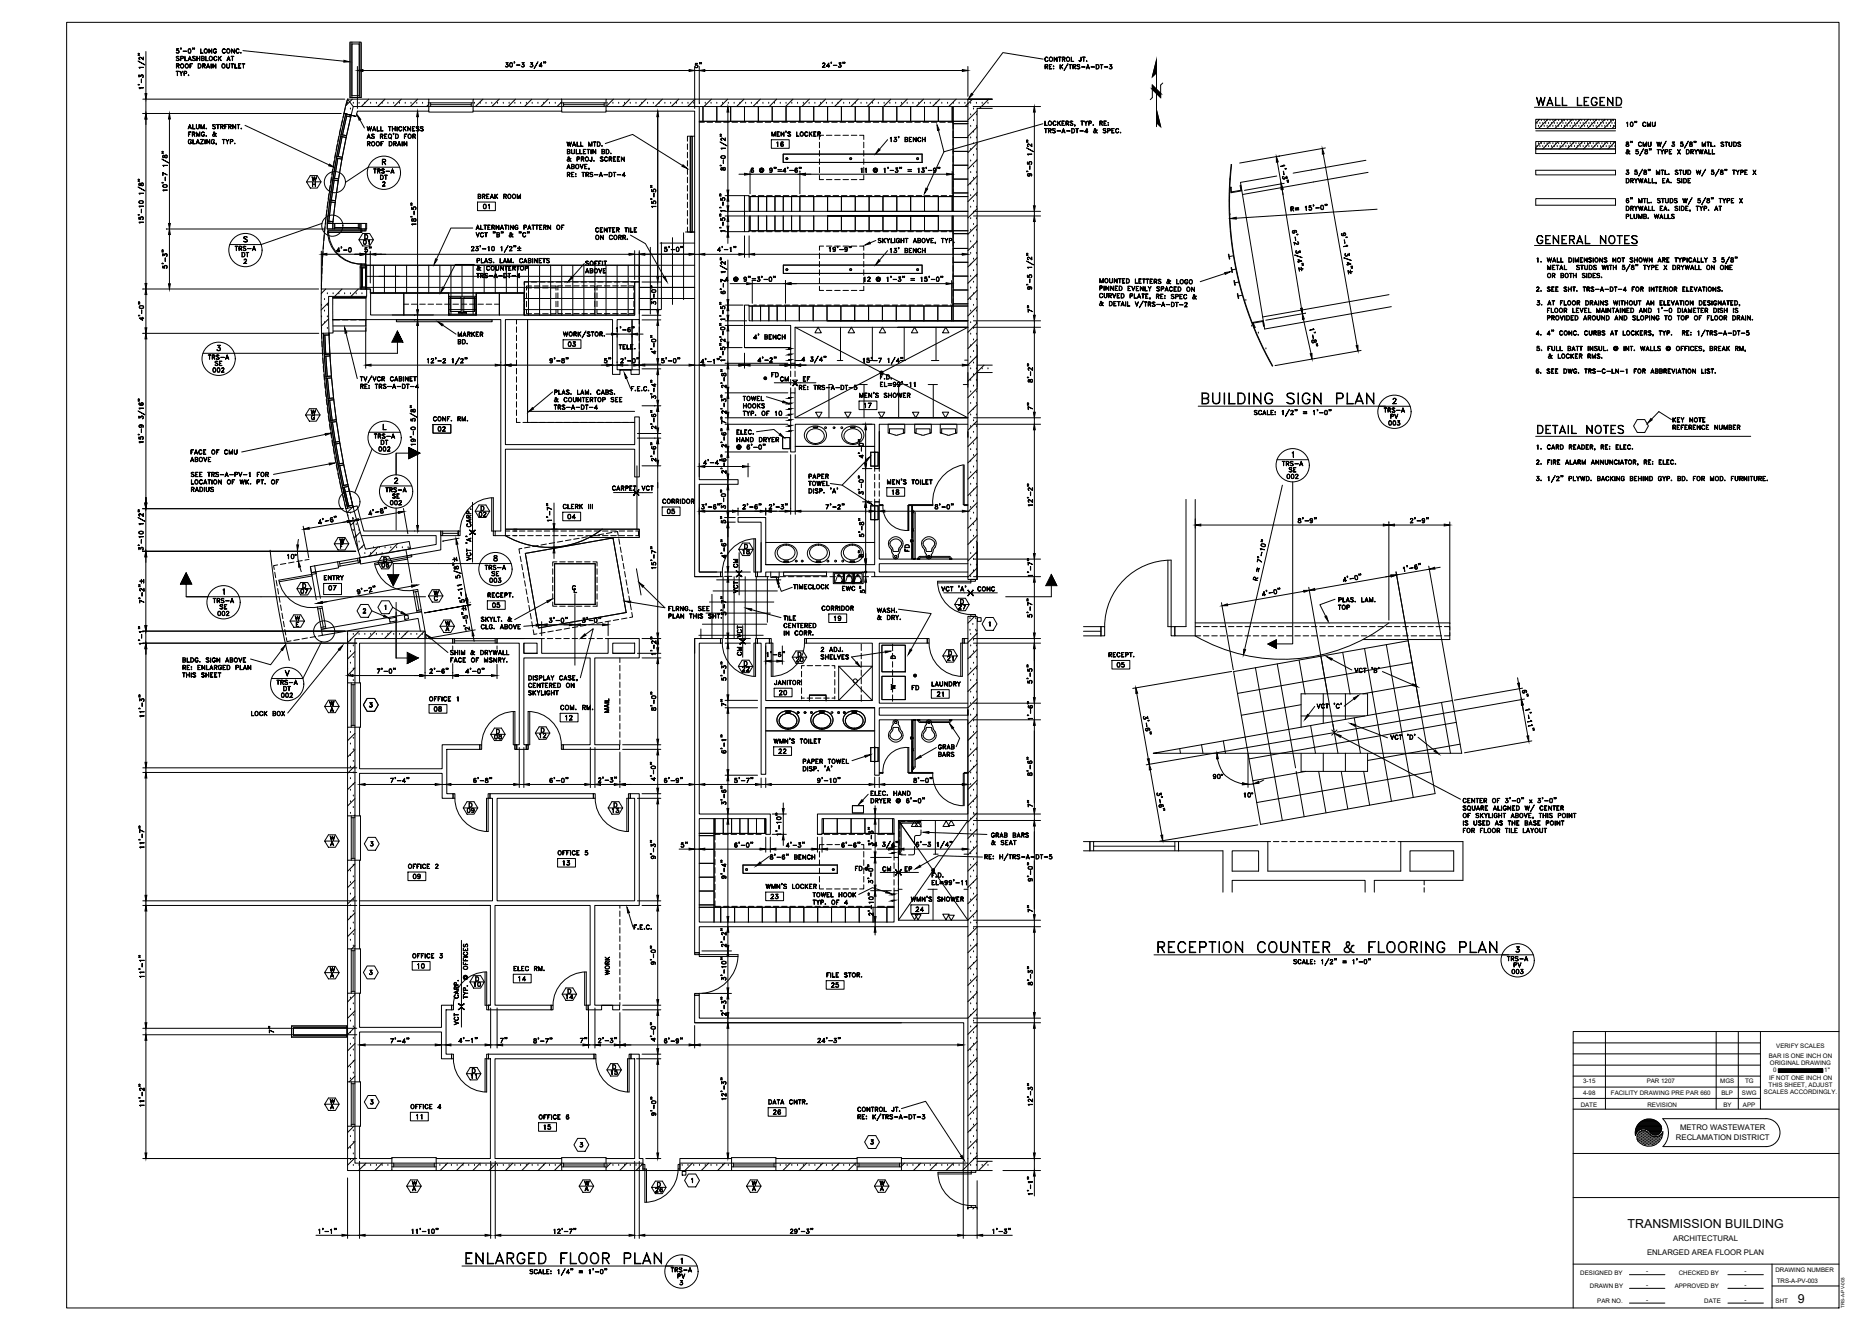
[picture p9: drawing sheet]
<svg xmlns="http://www.w3.org/2000/svg" width="1067mm" height="762mm" viewBox="0 0 1067 762" stroke-linecap="round" stroke-linejoin="round" font-family="sans-serif">
<defs><g id="words">
<text font-size="12.3" x="264" y="727">%%UENLARGED FLOOR PLAN</text>
<g font-size="11.9">
<text x="686" y="234">%%UBUILDING SIGN PLAN</text>
<text x="661" y="548">%%URECEPTION COUNTER &amp; FLOORING PLAN</text>
</g>
<g font-size="9.7">
<text x="879" y="63">%%UWALL LEGEND</text>
<text x="879" y="142">%%UGENERAL NOTES</text>
</g>
<text font-size="8.8" x="881" y="250">DETAIL NOTES</text>
<g font-size="7.5">
<text x="459" y="209">4 3/4&quot;</text>
<text x="500" y="487">4 3/4&quot;</text>
</g>
<g font-size="7.1">
<text x="872" y="400">6&quot;</text>
<text x="933" y="703">TRANSMISSION BUILDING</text>
<text x="1031" y="746">9</text>
</g>
<g font-size="6.6">
<text x="100" y="32">5'-0&quot; LONG CONC.</text>
<text x="398" y="40">5&quot;</text>
<text x="471" y="40">24'-3&quot;</text>
<text x="932" y="74">10&quot; CMU</text>
<text x="210" y="81">AS REQ'D FOR</text>
<text x="442" y="79">MEN'S LOCKER</text>
<text x="509" y="83">13' BENCH</text>
<text x="324" y="98">ABOVE,</text>
<text x="430" y="100">6 @ 9&quot;=4'-6&quot;</text>
<text x="492" y="100">11 @ 1'-3&quot; = 13'-9&quot;</text>
<text x="417" y="122" transform="rotate(-90 417 122)">1'-5&quot;</text>
<text x="240" y="130" transform="rotate(-90 240 130)">18'-5&quot;</text>
<text x="417" y="134" transform="rotate(-90 417 134)">1'-5&quot;</text>
<text x="192" y="146">4'-0</text>
<text x="208" y="146">5&quot;</text>
<text x="380" y="145">5'-0&quot;</text>
<text x="410" y="145">4'-1&quot;</text>
<text x="474" y="145">19'-9&quot;</text>
<text x="509" y="146">13' BENCH</text>
<text x="415" y="163">4 @ 9&quot;=3'-0&quot;</text>
<text x="494" y="163">12 @ 1'-3&quot; = 15'-0&quot;</text>
<text x="630" y="164">MOUNTED LETTERS &amp; LOGO</text>
<text x="629" y="168">PINNED EVENLY SPACED ON</text>
<text x="84" y="185" transform="rotate(-90 84 185)">4'-0&quot;</text>
<text x="417" y="185" transform="rotate(-90 417 185)">1'-5&quot;</text>
<text x="352" y="192">1'-6&quot;</text>
<text x="417" y="197" transform="rotate(-90 417 197)">2'-0&quot;</text>
<text x="314" y="209">9'-8&quot;</text>
<text x="345" y="209">5&quot;</text>
<text x="355" y="209">2'-0&quot;</text>
<text x="378" y="209">5'-0&quot;</text>
<text x="401" y="210">4'-1&quot;</text>
<text x="417" y="208" transform="rotate(-90 417 208)">1'-5&quot;</text>
<text x="434" y="209">4'-2&quot;</text>
<text x="496" y="264" transform="rotate(-90 496 264)">4'-0&quot;</text>
<text x="496" y="284" transform="rotate(-90 496 284)">3'-0&quot;</text>
<text x="417" y="292" transform="rotate(-90 417 292)">3'-0&quot;</text>
<text x="318" y="300" transform="rotate(-90 318 300)">1'-7&quot;</text>
<text x="417" y="301" transform="rotate(-90 417 301)">5&quot;</text>
<text x="743" y="301">8'-9&quot;</text>
<text x="808" y="301">2'-9&quot;</text>
<text x="496" y="321" transform="rotate(-90 496 321)">8&quot;</text>
<text x="497" y="341" transform="rotate(-90 497 341)">5&quot;</text>
<text x="314" y="358">3'-0&quot;</text>
<text x="333" y="358">3'-0&quot;</text>
<text x="593" y="355" transform="rotate(-90 593 355)">5'-7&quot;</text>
<text x="84" y="370" transform="rotate(-90 84 370)">1'-1&quot;</text>
<text x="439" y="377">1'-6&quot;</text>
<text x="593" y="393" transform="rotate(-90 593 393)">5'-5&quot;</text>
<text x="84" y="412" transform="rotate(-90 84 412)">11'-3&quot;</text>
<text x="443" y="427">WMN'S TOILET</text>
<text x="223" y="450">7'-4&quot;</text>
<text x="271" y="450">6'-8&quot;</text>
<text x="314" y="450">6'-0&quot;</text>
<text x="342" y="449">2'-3&quot;</text>
<text x="377" y="448" transform="rotate(-90 377 448)">4'-0&quot;</text>
<text x="380" y="450">6'-9&quot;</text>
<text x="420" y="450">5'-7&quot;</text>
<text x="468" y="450">9'-10&quot;</text>
<text x="523" y="450">8'-0&quot;</text>
<text x="593" y="446" transform="rotate(-90 593 446)">8'-6&quot;</text>
<text x="498" y="461">DRYER @ 6'-0&quot;</text>
<text x="449" y="480" transform="rotate(-90 449 480)">1'-10&quot;</text>
<text x="502" y="486" transform="rotate(-90 502 486)">3'-6&quot;</text>
<text x="84" y="487" transform="rotate(-90 84 487)">11'-7&quot;</text>
<text x="389" y="487">5&quot;</text>
<text x="420" y="487">6'-0&quot;</text>
<text x="450" y="487">4'-3&quot;</text>
<text x="482" y="487">6'-6&quot;</text>
<text x="377" y="493" transform="rotate(-90 377 493)">9'-3&quot;</text>
<text x="441" y="494">8'-6&quot; BENCH</text>
<text x="502" y="507" transform="rotate(-90 502 507)">3'-0&quot;</text>
<text x="533" y="508">EL=99'-11</text>
<text x="438" y="510">WMN'S LOCKER</text>
<text x="502" y="526" transform="rotate(-90 502 526)">2'-10&quot;</text>
<text x="377" y="554" transform="rotate(-90 377 554)">9'-0&quot;</text>
<text x="84" y="561" transform="rotate(-90 84 561)">11'-1&quot;</text>
<text x="223" y="599">7'-4&quot;</text>
<text x="262" y="599">4'-1&quot;</text>
<text x="286" y="599">7&quot;</text>
<text x="305" y="599">8'-7&quot;</text>
<text x="332" y="599">7&quot;</text>
<text x="342" y="599">2'-3&quot;</text>
<text x="377" y="598" transform="rotate(-90 377 598)">4'-0&quot;</text>
<text x="380" y="599">6'-9&quot;</text>
<text x="468" y="599">24'-3&quot;</text>
<text x="84" y="635" transform="rotate(-90 84 635)">11'-2&quot;</text>
<text x="182" y="708">1'-1&quot;</text>
<text x="235" y="708">11'-10&quot;</text>
<text x="316" y="708">12'-7&quot;</text>
<text x="452" y="708">29'-3&quot;</text>
<text x="568" y="708">1'-3&quot;</text>
</g>
<g font-size="6.2">
<text x="107" y="84">GLAZING, TYP.</text>
<text x="210" y="85">ROOF DRAIN</text>
<text x="178" y="105">W</text>
<text x="324" y="103">RE: TRS-A-DT-4</text>
<text x="377" y="120" transform="rotate(-90 377 120)">15'-5&quot;</text>
<text x="276" y="121">01</text>
<text x="931" y="127">PLUMB. WALLS</text>
<text x="272" y="137">VCT &quot;B&quot; &amp; &quot;C&quot;</text>
<text x="340" y="134">CENTER TILE</text>
<text x="340" y="139">ON CORR.</text>
<text x="502" y="141">SKYLIGHT ABOVE, TYP.</text>
<text x="134" y="145">TRS-A</text>
<text x="138" y="149">DT</text>
<text x="97" y="155" transform="rotate(-90 97 155)">5'-3&quot;</text>
<text x="335" y="153">SOFFIT</text>
<text x="272" y="156">&amp; COUNTERTOP</text>
<text x="272" y="161">TRS-A-DT-4</text>
<text x="886" y="161">OR BOTH SIDES.</text>
<text x="880" y="168">2.</text>
<text x="886" y="168">SEE SHT. TRS-A-DT-4 FOR INTERIOR ELEVATIONS.</text>
<text x="377" y="176" transform="rotate(-90 377 176)">3'-0&quot;</text>
<text x="880" y="176">3. AT FLOOR DRAINS WITHOUT AN ELEVATION DESIGNATED,</text>
<text x="593" y="180" transform="rotate(-90 593 180)">7&quot;</text>
<text x="886" y="180">FLOOR LEVEL MAINTAINED AND 1'-0 DIAMETER DISH IS</text>
<text x="431" y="195">4' BENCH</text>
<text x="377" y="204" transform="rotate(-90 377 204)">4'-0&quot;</text>
<text x="880" y="202">5. FULL BATT INSUL. @ INT. WALLS @ OFFICES, BREAK RM,</text>
<text x="447" y="220">CM</text>
<text x="460" y="220">EF</text>
<text x="593" y="220" transform="rotate(-90 593 220)">8'-2&quot;</text>
<text x="417" y="223" transform="rotate(-90 417 223)">2'-8&quot;</text>
<text x="504" y="223">EL=99'-11</text>
<text x="377" y="230" transform="rotate(-90 377 230)">3'-4&quot;</text>
<text x="492" y="229">MEN'S SHOWER</text>
<text x="417" y="238" transform="rotate(-90 417 238)">2'-3&quot;</text>
<text x="495" y="235">17</text>
<text x="593" y="236" transform="rotate(-90 593 236)">7&quot;</text>
<text x="417" y="244" transform="rotate(-90 417 244)">7&quot;</text>
<text x="250" y="248">02</text>
<text x="377" y="247" transform="rotate(-90 377 247)">2'-6&quot;</text>
<text x="218" y="256">DT</text>
<text x="417" y="258" transform="rotate(-90 417 258)">2'-6&quot;</text>
<text x="422" y="259">@ 6'-0&quot;</text>
<text x="377" y="265" transform="rotate(-90 377 265)">2'-6&quot;</text>
<text x="403" y="267">4'-4&quot;</text>
<text x="885" y="267" transform="rotate(-90 885 267)">2.</text>
<text x="109" y="274">SEE TRS-A-PV-1 FOR</text>
<text x="417" y="272" transform="rotate(-90 417 272)">2'-6&quot;</text>
<text x="463" y="276">PAPER</text>
<text x="220" y="283">TRS-A</text>
<text x="401" y="293">3'-6&quot;</text>
<text x="425" y="293">2'-6&quot;</text>
<text x="440" y="293">2'-3&quot;</text>
<text x="472" y="293">7'-2&quot;</text>
<text x="535" y="293">8'-0&quot;</text>
<text x="593" y="291" transform="rotate(-90 593 291)">12'-2&quot;</text>
<text x="382" y="296">05</text>
<text x="496" y="309" transform="rotate(-90 496 309)">5'-8&quot;</text>
<text x="417" y="321" transform="rotate(-90 417 321)">4'-6&quot;</text>
<text x="277" y="328">TRS-A</text>
<text x="377" y="327" transform="rotate(-90 377 327)">15'-7&quot;</text>
<text x="424" y="326" transform="rotate(-90 424 326)">CM</text>
<text x="280" y="335">003</text>
<text x="593" y="332" transform="rotate(-90 593 332)">1'-7&quot;</text>
<text x="188" y="339">07</text>
<text x="424" y="341" transform="rotate(-90 424 341)">VCT</text>
<text x="539" y="340">VCT 'A'</text>
<text x="125" y="350">SE</text>
<text x="417" y="353" transform="rotate(-90 417 353)">5'-7&quot;</text>
<text x="382" y="356">PLAN THIS SHT.</text>
<text x="427" y="366" transform="rotate(-90 427 366)">VCT</text>
<text x="377" y="376" transform="rotate(-90 377 376)">1'-2&quot;</text>
<text x="427" y="377" transform="rotate(-90 427 377)">CM</text>
<text x="215" y="387">7'-0&quot;</text>
<text x="246" y="387">2'-6&quot;</text>
<text x="266" y="387">4'-0&quot;</text>
<text x="302" y="391">DISPLAY CASE,</text>
<text x="417" y="391" transform="rotate(-90 417 391)">5'-3&quot;</text>
<text x="443" y="394">JANITOR</text>
<text x="417" y="406" transform="rotate(-90 417 406)">7&quot;</text>
<text x="248" y="409">08</text>
<text x="323" y="414">12</text>
<text x="377" y="408" transform="rotate(-90 377 408)">8'-0&quot;</text>
<text x="593" y="413" transform="rotate(-90 593 413)">1'-6&quot;</text>
<text x="308" y="424">12</text>
<text x="796" y="425">VCT 'D'</text>
<text x="417" y="433" transform="rotate(-90 417 433)">6'-1&quot;</text>
<text x="838" y="461">CENTER OF 3'-0&quot; x 3'-0&quot;</text>
<text x="417" y="462" transform="rotate(-90 417 462)">3'-6&quot;</text>
<text x="593" y="464" transform="rotate(-90 593 464)">7&quot;</text>
<text x="838" y="474">IS USED AS THE BASE POINT</text>
<text x="567" y="485">&amp; SEAT</text>
<text x="322" y="497">13</text>
<text x="236" y="505">09</text>
<text x="417" y="504" transform="rotate(-90 417 504)">9'-4&quot;</text>
<text x="593" y="506" transform="rotate(-90 593 506)">9'-0&quot;</text>
<text x="521" y="518">WMN'S SHOWER</text>
<text x="524" y="524">24</text>
<text x="593" y="524" transform="rotate(-90 593 524)">7&quot;</text>
<text x="417" y="544" transform="rotate(-90 417 544)">2'-2&quot;</text>
<text x="296" y="563">14</text>
<text x="417" y="563" transform="rotate(-90 417 563)">3'-10&quot;</text>
<text x="593" y="566" transform="rotate(-90 593 566)">8'-3&quot;</text>
<text x="264" y="573" transform="rotate(-90 264 573)">CARP.</text>
<text x="324" y="574">14</text>
<text x="417" y="583" transform="rotate(-90 417 583)">2'-3&quot;</text>
<text x="158" y="593" transform="rotate(-90 158 593)">7&quot;</text>
<text x="264" y="588" transform="rotate(-90 264 588)">VCT</text>
<text x="349" y="617">15</text>
<text x="417" y="631" transform="rotate(-90 417 631)">12'-3&quot;</text>
<text x="440" y="634">DATA CNTR.</text>
<text x="593" y="635" transform="rotate(-90 593 635)">12'-3&quot;</text>
<text x="377" y="640" transform="rotate(-90 377 640)">9'-0&quot;</text>
<text x="491" y="638">CONTROL JT.</text>
<text x="238" y="642">11</text>
<text x="311" y="648">15</text>
<text x="235" y="681">W</text>
<text x="334" y="681">W</text>
<text x="430" y="681">W</text>
<text x="503" y="681">W</text>
<text x="593" y="686" transform="rotate(-90 593 686)">1'-1&quot;</text>
<text x="388" y="734">PV</text>
</g>
<g font-size="5.7">
<text x="100" y="36">SPLASHBLOCK AT</text>
<text x="100" y="40">ROOF DRAIN OUTLET</text>
<text x="598" y="36">CONTROL JT.</text>
<text x="100" y="44">TYP.</text>
<text x="107" y="75">ALUM. STRFRNT.</text>
<text x="210" y="76">WALL THICKNESS</text>
<text x="598" y="77">TRS-A-DT-4 &amp; SPEC.</text>
<text x="107" y="79">FRMG. &amp;</text>
<text x="324" y="85">WALL MTD.</text>
<text x="324" y="89">BULLETIN BD.</text>
<text x="444" y="85">16</text>
<text x="324" y="93">&amp; PROJ. SCREEN</text>
<text x="213" y="101">TRS-A</text>
<text x="217" y="104">DT</text>
<text x="273" y="115">BREAK ROOM</text>
<text x="272" y="133">ALTERNATING PATTERN OF</text>
<text x="207" y="141">01</text>
<text x="273" y="152">PLAS. LAM. CABINETS</text>
<text x="880" y="151">1.</text>
<text x="335" y="158">ABOVE</text>
<text x="886" y="185">PROVIDED AROUND AND SLOPING TO TOP OF FLOOR DRAIN.</text>
<text x="262" y="194">MARKER</text>
<text x="262" y="198">BD.</text>
<text x="325" y="200">03</text>
<text x="354" y="201">TELE.</text>
<text x="119" y="207">TRS-A</text>
<text x="887" y="206">&amp; LOCKER RMS.</text>
<text x="121" y="214">002</text>
<text x="122" y="211">SE</text>
<text x="880" y="215">6. SEE DWG. TRS-C-LN-1 FOR ABBREVIATION LIST.</text>
<text x="441" y="217">FD</text>
<text x="504" y="218">F.D.</text>
<text x="206" y="224">RE: TRS-A-DT-4</text>
<text x="317" y="227">PLAS. LAM. CABS.</text>
<text x="457" y="224">RE: TRS-A-DT-5</text>
<text x="317" y="231">&amp; COUNTERTOP SEE</text>
<text x="425" y="231">TOWEL</text>
<text x="177" y="238">W</text>
<text x="317" y="236">TRS-A-DT-4</text>
<text x="425" y="239">TYP. OF 10</text>
<text x="425" y="235">HOOKS</text>
<text x="792" y="237">TRS-A</text>
<text x="248" y="242">CONF. RM.</text>
<text x="795" y="245">003</text>
<text x="796" y="241">PV</text>
<text x="958" y="243">KEY NOTE</text>
<text x="422" y="250">ELEC.</text>
<text x="958" y="247">REFERENCE NUMBER</text>
<text x="213" y="252">TRS-A</text>
<text x="422" y="254">HAND DRYER</text>
<text x="109" y="261">FACE OF CMU</text>
<text x="216" y="260">002</text>
<text x="880" y="259">1.</text>
<text x="108" y="266">ABOVE</text>
<text x="734" y="268">TRS-A</text>
<text x="737" y="276">002</text>
<text x="738" y="272">SE</text>
<text x="109" y="279">LOCATION OF WK. PT. OF</text>
<text x="462" y="279">TOWEL</text>
<text x="880" y="277">3.</text>
<text x="109" y="283">RADIUS</text>
<text x="224" y="287">SE</text>
<text x="350" y="282">CARPET</text>
<text x="367" y="282">VCT</text>
<text x="510" y="284">18</text>
<text x="223" y="290">002</text>
<text x="379" y="290">CORRIDOR</text>
<text x="274" y="297">02</text>
<text x="325" y="298">04</text>
<text x="271" y="303" transform="rotate(-90 271 303)">CARP.</text>
<text x="194" y="312">W</text>
<text x="522" y="317" transform="rotate(-90 522 317)">FD</text>
<text x="425" y="319">18</text>
<text x="218" y="326">06</text>
<text x="185" y="333">ENTRY</text>
<text x="281" y="331">SE</text>
<text x="171" y="341">07</text>
<text x="454" y="339">TIMECLOCK</text>
<text x="482" y="340">EWC</text>
<text x="560" y="340">CONC</text>
<text x="121" y="346">TRS-A</text>
<text x="248" y="342">W</text>
<text x="279" y="343">RECEPT.</text>
<text x="767" y="346">PLAS. LAM.</text>
<text x="124" y="354">002</text>
<text x="282" y="349">05</text>
<text x="470" y="351">CORRIDOR</text>
<text x="502" y="352">WASH.</text>
<text x="549" y="350">27</text>
<text x="766" y="350">TOP</text>
<text x="168" y="357">W</text>
<text x="254" y="359">W</text>
<text x="275" y="357">SKYLT. &amp;</text>
<text x="448" y="357">TILE</text>
<text x="477" y="357">19</text>
<text x="502" y="356">&amp; DRY.</text>
<text x="275" y="362">CLG. ABOVE</text>
<text x="448" y="361">CENTERED</text>
<text x="449" y="365">IN CORR.</text>
<text x="257" y="376">SHIM &amp; DRYWALL</text>
<text x="470" y="375">2 ADJ.</text>
<text x="635" y="377">RECEPT.</text>
<text x="104" y="381">BLDG. SIGN ABOVE</text>
<text x="258" y="381">FACE OF MSNRY.</text>
<text x="455" y="380">20</text>
<text x="470" y="379">SHELVES</text>
<text x="542" y="380">21</text>
<text x="640" y="383">05</text>
<text x="104" y="389">THIS SHEET</text>
<text x="104" y="385">RE: ENLARGED PLAN</text>
<text x="424" y="386">22</text>
<text x="158" y="393">TRS-A</text>
<text x="302" y="395">CENTERED ON</text>
<text x="533" y="394">LAUNDRY</text>
<text x="161" y="401">002</text>
<text x="162" y="397">DT</text>
<text x="302" y="399">SKYLIGHT</text>
<text x="446" y="399">20</text>
<text x="522" y="397">FD</text>
<text x="536" y="400">21</text>
<text x="188" y="405">W</text>
<text x="245" y="403">OFFICE 1</text>
<text x="320" y="408">COM. RM.</text>
<text x="143" y="411">LOCK BOX</text>
<text x="350" y="409" transform="rotate(-90 350 409)">MAIL</text>
<text x="283" y="425">08</text>
<text x="537" y="430">GRAB</text>
<text x="446" y="433">22</text>
<text x="537" y="435">BARS</text>
<text x="460" y="439">PAPER TOWEL</text>
<text x="498" y="457">ELEC. HAND</text>
<text x="267" y="467">09</text>
<text x="350" y="467">13</text>
<text x="838" y="478">FOR FLOOR TILE LAYOUT</text>
<text x="188" y="483">W</text>
<text x="567" y="481">GRAB BARS</text>
<text x="319" y="491">OFFICE 5</text>
<text x="233" y="499">OFFICE 2</text>
<text x="489" y="500">FD</text>
<text x="505" y="500">CM</text>
<text x="518" y="500">EP</text>
<text x="533" y="504">F.D.</text>
<text x="465" y="515">TOWEL HOOK</text>
<text x="441" y="516">23</text>
<text x="465" y="519">TYP. OF 4</text>
<text x="236" y="550">OFFICE 3</text>
<text x="863" y="552">TRS-A</text>
<text x="238" y="556">10</text>
<text x="294" y="557">ELEC RM.</text>
<text x="867" y="555">PV</text>
<text x="188" y="558">W</text>
<text x="351" y="560" transform="rotate(-90 351 560)">WORK</text>
<text x="473" y="561">FILE STOR.</text>
<text x="866" y="559">003</text>
<text x="271" y="567">10</text>
<text x="476" y="567">25</text>
<text x="269" y="573" transform="rotate(-90 269 573)">TYP. @ OFFICES</text>
<text x="269" y="619">11</text>
<text x="188" y="634">W</text>
<text x="235" y="636">OFFICE 4</text>
<text x="442" y="640">26</text>
<text x="308" y="642">OFFICE 6</text>
<text x="375" y="684">26</text>
<text x="384" y="730">TRS-A</text>
</g>
<text font-size="4.9" x="510" y="379">D</text>
<g font-size="4.4">
<text x="963" y="648">METRO WASTEWATER</text>
<text x="961" y="653">RECLAMATION DISTRICT</text>
<text x="959" y="711">ARCHITECTURAL</text>
<text x="944" y="719">ENLARGED AREA FLOOR PLAN</text>
</g>
<g font-size="3.5">
<text x="1018" y="601">VERIFY SCALES</text>
<text x="1014" y="606">BAR IS ONE INCH ON</text>
<text x="1015" y="610">ORIGINAL DRAWING</text>
<text x="1016" y="614">0</text>
<text x="1046" y="614">1&quot;</text>
<text x="907" y="621">3-15</text>
<text x="944" y="621">PAR 1207</text>
<text x="986" y="621">MGS</text>
<text x="1000" y="621">TG</text>
<text x="1014" y="623">THIS SHEET, ADJUST</text>
<text x="1014" y="619">IF NOT ONE INCH ON</text>
<text x="907" y="627">4-98</text>
<text x="923" y="627">FACILITY DRAWING PRE PAR 660</text>
<text x="987" y="627">BLP</text>
<text x="999" y="627">SWG</text>
<text x="1011" y="627">SCALES ACCORDINGLY.</text>
<text x="906" y="634">DATE</text>
<text x="944" y="634">REVISION</text>
<text x="988" y="634">BY</text>
<text x="999" y="634">APP</text>
<text x="906" y="730">DESIGNED BY</text>
<text x="944" y="730">-</text>
<text x="962" y="730">CHECKED BY</text>
<text x="1000" y="730">-</text>
<text x="1018" y="729">DRAWING NUMBER</text>
<text x="911" y="738">DRAWN BY</text>
<text x="944" y="737">-</text>
<text x="960" y="738">APPROVED BY</text>
<text x="1000" y="737">-</text>
<text x="1019" y="735">TRS-A-PV-003</text>
<text x="916" y="746">PAR NO.</text>
<text x="944" y="746">-</text>
<text x="977" y="746">DATE</text>
<text x="1000" y="746">-</text>
<text x="1018" y="746">SHT</text>
</g>
<text font-size="2.7" x="1057" y="749" transform="rotate(-90 1057 749)">TRS-A-PV-003</text>
</g></defs>
<!-- layer: TRS-FLOOR PLAN-XBASE|A-DOOR -->
<g fill="none" stroke="#000" stroke-width=".57">
<path d="M188 128h3M188 127h3M188 133h19v-1h-19a19 19 0 0 0 19 19M553 266v24h2M282 285v19h1v-19a19 19 0 0 0-19 19M504 289h2v1M504 290h2M506 290a14 14 0 0 0 14 14M535 289a22 22 0 0 1 17-23v23h3M535 289h-14v15h-1v-14h15M233 318h3v1h-2zM263 304h1v3h-1"/>
<path d="M284 304h-1v3h1M432 309v19h1v-19a19 19 0 0 0-19 19M178 328h3v1h-2M178 328l1 1M179 329l-19 3a19 19 0 0 0 22 16M179 329v1l-19 3M215 324l19-4v-1l-19 4a19 19 0 0 0 22 15M413 328h1v2h-1M434 328h-1v2h1M537 334h20M557 332v1h2v-1M557 333h-20a19 19 0 0 0 19 19"/>
<path d="M557 353v-1h2v1M413 366h1v2h-1M414 368a19 19 0 0 0 19 20v-20h-1v19M434 366h-1v2h1M441 366h1v2h-1M461 368a19 19 0 0 1-19 20v-20h1v19M462 366h-1v2h1M532 366h1v2h-1M533 368a19 19 0 0 0 19 20v-20h-1v19M553 366h-1v2h1M294 408v19h1v-19a19 19 0 0 0-19 19M304 408v19h-1v-19a19 19 0 0 1 19 19"/>
<path d="M523 412v10M275 427h1v2h-1M296 427h-1v2h1M302 427h1v2h-1M323 427h-1v2h1M520 428a14 14 0 0 0-14 15M520 428h1v15h14a18 18 0 0 0 17 19v-19h3M520 428v15h15M523 424v19M260 455h1v2h-1M261 457a19 19 0 0 0 19 19v-19h-1v19M281 455h-1v2h1"/>
<path d="M340 455h1v2h-1M341 457a19 19 0 0 0 19 19v-19h-1v19M361 455h-1v2h1M504 443h2M506 443h-2M555 443h-2v19M278 557v19h1v-19a19 19 0 0 0-19 19M335 557v19h1v-19a19 19 0 0 0-19 19M398 546h3v1h-3zM423 548h-22v-1h22a22 22 0 0 1-22 22M259 576h1v3h-1M280 576h-1v3h1"/>
<path d="M316 576h1v3h-1M337 576h-1v3h1M398 569h3v1h-3zM259 604h1v3h-1M260 607a19 19 0 0 0 19 19v-19h-1v19M280 604h-1v3h1M341 604h1v3h-1M342 607a19 19 0 0 0 19 19v-19h-1v19M362 604h-1v3h1M369 667h1v3h-1M389 670a19 19 0 0 1-19 19v-19h1v19M390 667h-1v3h1"/>
<path d="M538 673h19v-1h-19a19 19 0 0 0 19 19M557 671v1h2v-1M557 692v-1h2v1"/>
</g>
<!-- layer: TRS-FLOOR PLAN-XBASE|A-WALL -->
<g fill="none" stroke="#000" stroke-width=".57">
<path d="M199 57h47v7h-41l-1 3-7-2 7 2M246 57h25M271 57h51v7h-51zM322 57h25M203 61l-4-4-2 8M246 61h-43l-2 5M246 64h25M271 61h51M322 64h25M347 61h208M401 61v214h22v2h-22v51h10M569 62h-9v270"/>
<path d="M427 113v8M474 121h81h-126v-9h-2v21h2v-9h45M538 124h-64h81M210 170v13h77v121h-3v3h6v-50h74v16h2v-34h-2v16h-74v-72h61v31h4v-2h7v2h4v-2h-12v-29h12v-22h-2v19h-152v-14h-28v25h7v-20h19M210 166v4h-22l1 21M225 180h23M427 186v13h26M474 184h81h-126v-9h-2v11h26v22h3v-20h99h-40M560 198v24M456 207h4M480 207h3M498 207h3"/>
<path d="M516 207h3M534 207h4M553 206h2M555 213v119h5v-21M560 213h9M560 209h9M492 220h5M504 239h51h-99v-14h-3v34h3v-16h45v25M532 220h5M552 220h3M555 222v-165h14h-222v7h51v266h14M555 243h-51v25v-21"/>
<path d="M555 247v3M401 277v51h12v2M504 268h-3h3M202 290l8 25 25-5v4l-28 5-9-28 7-1 4 14h44v11l-46 8-1-1M501 288h3M523 290v19M207 307h43v5l-44 8M290 303h76v5h-28M436 311v17M523 311v9M194 322l-16 3v3l16-3v-1M413 328v2h-15"/>
<path d="M434 328v2h5v-2h62v2h54M439 324v-27h-16v2h13v29h-2v2M555 320h-51v-32h-3v36h-62h31M555 323h-51v5h51M557 332h2M557 353h2M199 366v25h7v-23h54M241 362l-1-8-55 10-1-3 58-11 2 16M244 366h-41v25M244 366v-4h-45v55M244 366h16M300 366h-15h26v8h38v-8h17v11h-25v50h14v2h-32v-2h15v-50h-38v50h2v2h-6v-2h2v-59h-13"/>
<path d="M300 368h8v6h-8zM300 368v6h8M351 368h13v6h-13zM351 374h13M398 366v180h3v-15h154M398 374v-8h15v2h-12v98h41v12h-3v-9h-38v59h112v-18h2v17h40M413 366v2M434 368v-2v2h2v76h3v-38M434 366h7M462 366v2h38v33h-61v-33h2v-2v2M462 368v-2h70v2M532 366v2h-28v35h51"/>
<path d="M553 366v2M555 366h-2v2h2M206 391h1v26h-1M199 417h7v23h47v-13h22v2h-19v26h4v2h-7v-14h-47v24h-7zM203 417v50M439 406h62h-62M501 406v38h3v-32h51v54h-86v12h2v-9h42v22h2v-21h40M555 406h-51v4h51M555 407v3v-3M275 427v2M296 427v2M302 427v2"/>
<path d="M323 427v2M260 455v2M281 455v2M340 455v2M361 455v2M199 467v26M206 467h1v26h-1M199 493h7v51h-7zM203 493v51M535 489h3M553 489h2M206 516h76v-59h-1v-2h59v2h-55v59h79v-59h-3v-2h5v64h-25v57h14v3h-4v-3h-6v3h-8v-3h1v-57h-54v57h32v3h-36v-3h1v-57h-75"/>
<path d="M269 519h12M515 509h2M199 544v25M206 544h1v25h-1M199 569h7v20h47v-13h6v3h-3v25h3v3h-6v-16h-47v29h-7zM203 569v51M259 576v3M281 576h-1v3M316 576v3M337 576v3M398 586h154v78h-35v7h52M555 583h-154v-13h-3v16h119"/>
<path d="M199 620v25M206 620h1v25h-1M259 604v3M280 604h61v3h-57v57h38v7h-72v-7h31v-57h-1zM280 604v3M341 604v3M362 604h4v60h3v7h-22v-7h17v-57h-2zM362 604v3M199 645h7v19h19v7h-26zM203 645v21h22M225 671h25M225 664v-1h25v1"/>
<path d="M250 666h72M322 671h25M322 664v-1h25v1M347 666h22M369 671h21M369 667v3M390 664h29v7h-29zM390 666h29M390 667v3M419 671h26M419 664v-1h26v1M445 664h46v7h-46z"/>
<path d="M445 666h46M491 671h26M491 664v-1h26v1M517 666h38M555 664h.1M557 671h2M560 671v-318h-5v339h5v1M560 665h9M555 693v-1v1M557 692h2"/>
</g>
<!-- layer: TRS-FLOOR PLAN-XBASE|A-FLOR -->
<path d="M456 188l99 51M555 188l-99 51M481 382l19 19M500 382l-19 19M515 470l40 57M555 470l-40 57" fill="none" stroke="#000" stroke-width=".57"/>
<!-- layer: TRS-FLOOR PLAN-XBASE|A-FLOR-PFIX -->
<g fill="none" stroke="#000" stroke-width=".57">
<path d="M469 188l2 3h-4zM488 188l2 3h-4zM506 188l2 3h-4zM524 188l2 3h-4zM542 188l2 3h-4zM438 217h1M438 216h1M438 216v1M439 216v2M439 216v1M468 236h3l-2 3zM484 236h4l-2 3z"/>
<path d="M504 236h3l-2 3zM523 236h4l-2 3zM540 236h4l-2 3zM462 246a6 6 0 0 1 8-2 6 6 0 0 1 3 7 6 6 0 0 1-7 4 6 6 0 0 1-5-7zM464 247a5 5 0 0 1 5-1 5 5 0 0 1 3 5 5 5 0 0 1-6 3 5 5 0 0 1-3-6zM466 245h3h-3zM484 246a6 6 0 0 1 7-2 6 6 0 0 1 4 7 6 6 0 0 1-7 4 6 6 0 0 1-5-7zM485 247a5 5 0 0 1 6-1 5 5 0 0 1 3 5 5 5 0 0 1-6 3 5 5 0 0 1-4-6zM488 245h2h-2zM509 243h10v5h-1v-2h-8v2h-1zM510 248l4 1 4-1M524 243h10v5h-1v-2h-8v2h-1z"/>
<path d="M525 248l4 1 4-1M539 243h10v5h-1v-2h-8v2h-1zM539 248l5 1 4-1M523 293l1 1v9h-1M523 293h1l1 1v26M446 314a6 6 0 0 1 7-2 6 6 0 0 1 4 7 6 6 0 0 1-7 3 6 6 0 0 1-6-6zM447 314a5 5 0 0 1 6-1 5 5 0 0 1 2 5 5 5 0 0 1-6 3 5 5 0 0 1-3-6zM464 314a6 6 0 0 1 7-2 6 6 0 0 1 4 7 6 6 0 0 1-7 3 6 6 0 0 1-5-6zM465 314a5 5 0 0 1 6-1 5 5 0 0 1 3 5 5 5 0 0 1-6 3 5 5 0 0 1-4-6zM483 314a6 6 0 0 1 8-2 6 6 0 0 1 4 7 6 6 0 0 1-8 3 6 6 0 0 1-5-6zM485 314a5 5 0 0 1 6-1 5 5 0 0 1 2 5 5 5 0 0 1-6 3 5 5 0 0 1-3-6zM509 311l1 2 1 2"/>
<path d="M511 315h.1M511 315l1 3M512 318a1.6 1.6 0 0 0 1 2 1.6 1.6 0 0 0 2-2M512 318h.1M515 318h.1M516 317l-1 1M516 315l-1 2M517 311a3 3 0 0 0-5-2 3 3 0 0 0-1 4l1 3h3l1-3M517 310a4 4 0 0 0-4-2 4 4 0 0 0-4 3M523 309v2M523 304h1v16M530 310a3 3 0 0 1 4-1 3 3 0 0 1 1 4l-1 3h-3v-2l-1-1a2 2 0 0 1 0-3z"/>
<path d="M530 315a4 4 0 0 1-1-6 4 4 0 0 1 7 0 4 4 0 0 1-1 6M530 315h.1M530 315l1 3M531 318h.1M531 318a1.6 1.6 0 0 0 1 2 1.6 1.6 0 0 0 2-2M533 319a.7 .7 0 0 0-1-1 .7 .7 0 0 0 0 1 .7 .7 0 0 0 1 0M533 319h.1M534 318h.1M535 315l-1 3M535 315h.1M449 321h3v1h-3zM468 321h2v1h-2z"/>
<path d="M484 328h6v6h-6zM484 329h5v5h-5zM486 330l-1 3M487 321h3v1h-3zM487 330l2 2M488 333h1h-1zM527 320h17h1M545 320l-1-1h-17h-1v1M545 320h.1M524 387h1M524 386v2M525 386v2"/>
<path d="M447 409a6 6 0 0 1 7-2 6 6 0 0 1 4 7 6 6 0 0 1-7 4 6 6 0 0 1-6-6zM448 410a5 5 0 0 1 6-1 5 5 0 0 1 2 5 5 5 0 0 1-6 3 5 5 0 0 1-3-5zM450 408h3h-3zM466 409a6 6 0 0 1 7-2 6 6 0 0 1 4 7 6 6 0 0 1-7 4 6 6 0 0 1-5-6zM467 410a5 5 0 0 1 6-1 5 5 0 0 1 3 5 5 5 0 0 1-6 3 5 5 0 0 1-4-5zM470 408h2h-2zM485 409a6 6 0 0 1 7-2 6 6 0 0 1 4 7 6 6 0 0 1-7 4 6 6 0 0 1-6-6zM486 410a5 5 0 0 1 6-1 5 5 0 0 1 2 5 5 5 0 0 1-6 3 5 5 0 0 1-3-5zM488 408h3h-3zM512 417h3v1a3 3 0 0 1 2 4 3 3 0 0 1-3 2 3 3 0 0 1-4-2 3 3 0 0 1 2-4zM524 412v17h-1M525 412v27l-1 1-1 1"/>
<path d="M526 413l1 1h17l1-1M526 412v1M527 413h17h1M527 412v1M531 417h3v1a3 3 0 0 1 1 4 3 3 0 0 1-4 2 3 3 0 0 1-2-3 3 3 0 0 1 2-3zM533 414a.7 .7 0 0 0-1-1 .7 .7 0 0 0 0 1 .7 .7 0 0 0 1 0M533 414h.1M535 416v1a5 5 0 0 1 1 5 5 5 0 0 1-4 3 4 4 0 0 1-3-3 4 4 0 0 1 1-4l1-3a1.8 1.8 0 0 1 1-2 1.8 1.8 0 0 1 2 2v1M545 412v1M509 421l3-6a1.8 1.8 0 0 1 1-2 1.8 1.8 0 0 1 2 2l1 2a5 5 0 0 1-1 8 4 4 0 0 1-6-4M522 423h1M522 422h1"/>
<path d="M522 422v2M523 422v2M523 430h1v9l-1 1M524 470l2 4h-4zM542 470l2 4h-3zM522 524h4l-2 3zM540 524h4l-2 3z"/>
<circle cx="439" cy="217" r=".8"/>
<circle cx="473" cy="245" r=".5"/>
<circle cx="478" cy="245" r=".5"/>
<circle cx="483" cy="245" r=".5"/>
<circle cx="513" cy="319" r=".6"/>
<circle cx="523" cy="310" r=".8"/>
<circle cx="456" cy="321" r=".5"/>
<circle cx="460" cy="321" r=".5"/>
<circle cx="475" cy="321" r=".5"/>
<circle cx="479" cy="321" r=".5"/>
<circle cx="483" cy="321" r=".5"/>
<circle cx="487" cy="330" r=".5"/>
<circle cx="490" cy="390" r="1.2"/>
<circle cx="525" cy="387" r=".8"/>
<circle cx="458" cy="408" r=".5"/>
<circle cx="461" cy="408" r=".5"/>
<circle cx="465" cy="408" r=".5"/>
<circle cx="481" cy="408" r=".5"/>
<circle cx="484" cy="408" r=".5"/>
<circle cx="513" cy="414" r=".6"/>
<circle cx="523" cy="423" r=".8"/>
</g>
<!-- layer: TRS-FLOOR PLAN-XBASE|A-GLAZ -->
<g fill="none" stroke="#000" stroke-width=".57">
<path d="M201 25v31h6v-31M202 56v-31h4v31M246 59h25M247 60h23M247 59v2M270 59v2M322 59h25M323 59v2M323 60h23M346 59v2M195 78l3 1M196 77l3 1"/>
<path d="M196 78l-2 12M198 66l3 1M199 66l-3 11M246 61h25M322 61h25M193 91h3M193 90h3M194 91l-2 11M189 116h3M189 115h3M190 116l-1 11M191 103l3 1"/>
<path d="M191 102l3 1M192 103l-2 12M188 128a475 475 0 0 1 10-63l3 1a404 404 0 0 0-10 65M188 128h22v3h-22zM192 128v3M192 130h14M206 128v3M207 128v3M207 131v1h3v-1M207 152h3v14h-3zM207 153h3M207 152v-1h3v1"/>
<path d="M208 153v12M207 165h3M185 191a474 474 0 0 0 14 99M186 192l1 11M189 191v1M189 192h-4M189 192v11M187 204l1 12M188 217l1 11M189 203v1h-3M189 203h-3M189 204a475 475 0 0 0 13 85"/>
<path d="M190 215l-3 1M190 217h-3M189 229l1 12M191 228h-3M191 229h-3M191 242l1 11M192 254l3 12M193 240l-3 1M193 242h-3M195 253h-3M195 254h-3M195 267l2 11"/>
<path d="M197 265l-3 1M197 266l-3 1M197 279l3 11M199 278h-3M200 279h-3M202 289l-3 1v1M202 289v1M205 320v2M254 304v3M254 306h9M263 304v3v-3M263 304h-10v3h10"/>
<path d="M345 303a50 50 0 0 1-55 4M194 322l12-2v2v-2v2l-12 2zM195 322v2M205 321l-10 2M237 338h2l3 12-3 1zM238 339l2 11M240 339h-3M182 348l3-1 2 13-3 1zM183 349l2 10M185 348l-3 1M187 359l-3 1M241 349l-2 1"/>
<path d="M261 367h23M261 366v2M284 366v2M285 366v2h-25v-2h25v2M201 391v26M201 392h2M202 392v24M203 391v26M201 416h2M201 467v26M201 468h2M202 468v24"/>
<path d="M203 467v26M201 492h2M201 544v25M201 545h2M202 545v23M203 544v25M201 568h2M167 588h32v6h-32zM199 589h-31v4h31M201 620v25M203 620v25M201 621h2"/>
<path d="M202 621v23M201 644h2M225 669h25M225 666h25M226 667h23M226 666v3M249 666v3M322 669h25M322 666h25M323 667h23M323 666v3M346 666v3"/>
<path d="M419 669h26M419 666h26M420 667h24M420 666v3M444 666v3M491 669h26M491 666h26M492 667h24M492 666v3M516 666v3"/>
</g>
<!-- layer: TRS-FLOOR PLAN-XBASE|A-WALL -->
<g fill="#000">
<circle cx="185" cy="186" r=".2"/>
<circle cx="200" cy="291" r=".2"/>
</g>
<!-- layer: TRS-FLOOR PLAN-XBASE|A-FLOR-PFIX -->
<g fill="#000" stroke="#000" stroke-width=".57">
<path d="M523 292v2zM523 292v2z"/>
<path d="M523 303v1zM523 303v1z"/>
<path d="M524 320h1zM524 320h1z"/>
<path d="M526 320h1zM526 320h1z"/>
<path d="M544 320h2zM544 320h2z"/>
<path d="M524 413l1-1zM524 412h1z"/>
<path d="M526 413l1-1zM526 412h1z"/>
<path d="M544 412h2zM544 413l2-1z"/>
<path d="M523 440v1zM523 440v1z"/>
<path d="M523 429v1zM523 429v1z"/>
</g>
<!-- layer: TRS-FLOOR PLAN-XBASE|A-WALL-HTCH -->
<g fill="none" stroke="#000" stroke-width=".57">
<path d="M199 59h.1M202 57l-4 3M203 59h.1M206 59h.1M209 59h.1M211 57l-4 4M212 59h.1M216 59h.1M219 59h.1M221 57l-5 4M222 59h.1M226 59h.1"/>
<path d="M229 59h.1M230 57l-4 4M232 59h.1M236 59h.1M239 59h.1M239 57l-4 4M242 59h.1M246 59h.1M246 60l-1 1M272 59h.1M275 59h.1M277 57l-4 4"/>
<path d="M279 59h.1M282 59h.1M285 59h.1M286 57l-4 4M289 59h.1M292 59h.1M295 59h.1M296 57l-5 4M298 59h.1M302 59h.1M305 57l-4 4M305 59h.1"/>
<path d="M308 59h.1M312 59h.1M314 57l-4 4M315 59h.1M318 59h.1M322 59h.1M322 58l-3 3M348 59h.1M351 59h.1M352 57l-5 4M355 59h.1M358 59h.1"/>
<path d="M361 57l-4 4M361 59h.1M365 59h.1M368 59h.1M370 57l-4 4M371 59h.1M375 59h.1M378 59h.1M380 57l-5 4M381 59h.1M384 59h.1M388 59h.1"/>
<path d="M389 57l-4 4M391 59h.1M394 59h.1M398 59h.1M398 57l-4 4M401 59h.1M404 59h.1M408 59h.1M408 57l-4 4M411 59h.1M414 59h.1M417 57l-4 4"/>
<path d="M418 59h.1M421 59h.1M424 59h.1M427 57l-5 4M427 59h.1M431 59h.1M434 59h.1M436 57l-4 4M437 59h.1M441 59h.1M444 59h.1M445 57l-4 4"/>
<path d="M447 59h.1M451 59h.1M454 59h.1M455 57l-5 4M457 59h.1M461 59h.1M464 59h.1M464 57l-4 4M467 59h.1M470 59h.1M473 57l-4 4M474 59h.1"/>
<path d="M477 59h.1M480 59h.1M483 57l-5 4M484 59h.1M487 59h.1M490 59h.1M492 57l-4 4M494 59h.1M497 59h.1M500 59h.1M501 57l-4 4M504 59h.1"/>
<path d="M507 59h.1M510 59h.1M511 57l-5 4M513 59h.1M517 59h.1M520 59h.1M520 57l-4 4M523 59h.1M527 59h.1M529 57l-4 4M530 59h.1M533 59h.1"/>
<path d="M537 59h.1M539 57l-4 4M540 59h.1M543 59h.1M546 59h.1M548 57l-4 4M550 59h.1M553 59h.1M556 59h.1M557 57l-4 4M560 59h.1M563 59h.1"/>
<path d="M566 59h.1M567 57l-5 5M201 62h.1M556 79h.1M556 72h.1M556 66h.1M558 76h.1M558 69h.1M558 62h.1M560 79h.1M560 72h.1M560 66h.1"/>
<path d="M560 73l-5 5M560 63l-5 6M556 99h.1M556 92h.1M556 86h.1M558 96h.1M558 89h.1M558 82h.1M560 99h.1M560 92h.1M560 86h.1M560 92l-5 5"/>
<path d="M560 82l-5 5M556 119h.1M556 112h.1M556 105h.1M558 115h.1M558 109h.1M558 102h.1M560 119h.1M560 112h.1M560 105h.1M560 110l-5 6M560 101l-5 5"/>
<path d="M560 120l-5 5M556 139h.1M556 132h.1M556 125h.1M558 135h.1M558 129h.1M558 122h.1M560 139h.1M560 132h.1M560 125h.1M560 138l-5 6M560 129l-5 5"/>
<path d="M556 158h.1M556 152h.1M556 145h.1M558 155h.1M558 148h.1M558 142h.1M560 158h.1M560 152h.1M560 145h.1M560 157l-5 5M560 148l-5 5M184 175h.1"/>
<path d="M184 168h.1M186 178h.1M186 172h.1M187 166l-3 2M188 175h.1M188 168h.1M188 173l-4 5M191 168h.1M194 168h.1M196 166l-4 4M198 168h.1M201 168h.1"/>
<path d="M204 168h.1M205 166l-4 4M207 168h.1M556 178h.1M556 172h.1M556 165h.1M558 175h.1M558 168h.1M558 162h.1M560 178h.1M560 172h.1M560 165h.1"/>
<path d="M560 176l-5 5M560 166l-5 6M184 188h.1M184 182h.1M186 185h.1M188 188h.1M188 182h.1M188 183l-4 4M556 198h.1M556 191h.1M556 185h.1M558 195h.1"/>
<path d="M558 188h.1M558 182h.1M560 198h.1M560 191h.1M560 185h.1M560 185l-5 5M560 194l-5 6M556 218h.1M556 211h.1M556 205h.1M558 215h.1M558 208h.1"/>
<path d="M558 201h.1M560 218h.1M560 211h.1M560 205h.1M560 204l-5 5M563 211h.1M564 209l-9 9M566 211h.1M556 238h.1M556 231h.1M556 225h.1M558 234h.1"/>
<path d="M558 228h.1M558 221h.1M560 238h.1M560 231h.1M560 225h.1M560 223l-5 5M560 232l-5 5M556 258h.1M556 251h.1M556 244h.1M558 254h.1M558 248h.1"/>
<path d="M558 241h.1M560 258h.1M560 251h.1M560 244h.1M560 241l-5 5M560 251l-5 5M560 260l-5 5M556 277h.1M556 271h.1M556 264h.1M558 274h.1M558 268h.1"/>
<path d="M558 261h.1M560 277h.1M560 271h.1M560 264h.1M560 279l-5 5M560 269l-5 6M201 294h.1M202 290l-3 4M203 297h.1M204 298l-3 3M556 297h.1M556 291h.1"/>
<path d="M556 284h.1M558 294h.1M558 287h.1M558 281h.1M560 297h.1M560 291h.1M560 284h.1M560 297l-5 6M560 288l-5 5M201 301h.1M203 304h.1M204 307h.1"/>
<path d="M204 301h.1M206 304h.1M206 311h.1M206 305l-3 3M207 314h.1M209 312l-4 3M209 317h.1M212 317h.1M214 314h.1M216 317h.1M217 313l-6 6M217 314h.1"/>
<path d="M219 317h.1M221 314h.1M224 314h.1M227 314h.1M228 311l-5 6M231 314h.1M234 314h.1M235 314l-1 1M556 317h.1M556 311h.1M556 304h.1M558 314h.1"/>
<path d="M558 307h.1M558 301h.1M560 317h.1M560 311h.1M560 304h.1M560 316l-5 5M560 307l-5 5M556 330h.1M556 324h.1M558 327h.1M558 320h.1M560 330h.1"/>
<path d="M560 324h.1M560 325l-5 6M556 354h.1M558 358h.1M559 353l-4 4M559 354h.1M199 363h.1M199 370h.1M199 377h.1M201 367h.1M201 373h.1M201 380h.1"/>
<path d="M203 363h.1M203 370h.1M203 377h.1M203 373l-4 5M206 363h.1M206 362l-7 6M209 363h.1M212 363h.1M215 362l-4 4M216 363h.1M219 363h.1M222 363h.1"/>
<path d="M225 362l-5 4M226 363h.1M229 363h.1M232 363h.1M234 362l-4 4M236 363h.1M239 363h.1M242 363h.1M243 362l-4 4M556 361h.1M556 363h.1M556 370h.1"/>
<path d="M556 377h.1M558 367h.1M558 373h.1M558 380h.1M559 361h.1M560 363h.1M560 370h.1M560 377h.1M560 363l-5 5M560 372l-5 5M560 361v1M199 383h.1"/>
<path d="M199 390h.1M201 387h.1M203 383h.1M203 390h.1M203 383l-4 4M556 383h.1M556 390h.1M556 397h.1M558 387h.1M558 393h.1M558 400h.1M560 383h.1"/>
<path d="M560 390h.1M560 397h.1M560 382l-5 5M560 391l-5 5M201 420h.1M556 403h.1M556 410h.1M556 416h.1M558 406h.1M558 413h.1M558 420h.1M560 403h.1"/>
<path d="M560 410h.1M560 416h.1M560 400l-5 6M560 410l-5 5M560 419l-5 5M201 426h.1M201 433h.1M201 440h.1M203 423h.1M203 430h.1M203 436h.1M203 439l-4 4"/>
<path d="M203 430l-4 4M203 420l-4 4M556 423h.1M556 430h.1M556 436h.1M558 426h.1M558 433h.1M558 440h.1M560 423h.1M560 430h.1M560 436h.1M560 428l-5 6"/>
<path d="M560 438l-5 5M201 446h.1M201 453h.1M201 459h.1M203 443h.1M203 449h.1M203 456h.1M203 458l-4 4M203 448l-4 4M556 443h.1M556 449h.1M556 456h.1"/>
<path d="M558 446h.1M558 453h.1M558 459h.1M560 443h.1M560 449h.1M560 456h.1M560 456l-5 6M560 447l-5 5M201 466h.1M203 463h.1M203 467h.1M556 463h.1"/>
<path d="M556 469h.1M556 476h.1M558 466h.1M558 473h.1M558 479h.1M560 463h.1M560 469h.1M560 476h.1M560 466l-5 5M560 475l-5 5M201 499h.1M203 496h.1"/>
<path d="M203 495l-4 4M556 483h.1M556 489h.1M556 496h.1M558 486h.1M558 492h.1M558 499h.1M560 483h.1M560 489h.1M560 496h.1M560 484l-5 6M560 494l-5 5"/>
<path d="M201 506h.1M201 512h.1M201 519h.1M203 502h.1M203 509h.1M203 516h.1M203 514l-4 4M203 504l-4 5M556 516h.1M558 506h.1M558 512h.1M558 519h.1"/>
<path d="M560 502h.1M560 509h.1M560 516h.1M560 503l-5 5M560 513l-5 5M201 525h.1M201 532h.1M201 539h.1M203 522h.1M203 529h.1M203 535h.1M203 532l-4 5"/>
<path d="M203 523l-4 4M556 522h.1M556 529h.1M556 535h.1M558 525h.1M558 532h.1M558 539h.1M560 522h.1M560 529h.1M560 535h.1M560 522l-5 5M560 531l-5 6"/>
<path d="M203 542h.1M203 542l-1 2M556 542h.1M556 549h.1M556 555h.1M558 545h.1M558 552h.1M558 559h.1M560 542h.1M560 549h.1M560 555h.1M560 559l-5 6"/>
<path d="M560 541l-5 5M560 550l-5 5M201 572h.1M201 578h.1M203 575h.1M203 570l-4 4M203 579l-4 4M556 562h.1M556 569h.1M556 575h.1M558 565h.1M558 572h.1"/>
<path d="M558 578h.1M560 562h.1M560 569h.1M560 575h.1M560 569l-5 5M560 578l-5 5M201 585h.1M201 592h.1M201 598h.1M203 582h.1M203 588h.1M203 595h.1"/>
<path d="M203 589l-4 4M203 598l-4 4M556 582h.1M556 588h.1M556 595h.1M558 585h.1M558 592h.1M558 598h.1M560 582h.1M560 588h.1M560 595h.1M560 587l-5 6"/>
<path d="M560 597l-5 5M201 605h.1M201 611h.1M201 618h.1M203 602h.1M203 608h.1M203 615h.1M203 607l-4 4M203 617l-3 3M556 602h.1M556 608h.1M556 615h.1"/>
<path d="M558 605h.1M558 611h.1M558 618h.1M560 602h.1M560 608h.1M560 615h.1M560 606l-5 5M560 615l-5 6M556 621h.1M556 628h.1M556 635h.1M558 625h.1"/>
<path d="M558 631h.1M558 638h.1M560 621h.1M560 628h.1M560 635h.1M560 625l-5 5M560 634l-5 5M199 648h.1M201 651h.1M201 658h.1M203 648h.1M203 654h.1"/>
<path d="M203 645l-4 4M203 654l-4 4M556 641h.1M556 648h.1M556 654h.1M558 645h.1M558 651h.1M558 658h.1M560 641h.1M560 648h.1M560 654h.1M560 643l-5 6"/>
<path d="M560 653l-5 5M201 664h.1M203 661h.1M203 668h.1M203 663l-4 5M206 668h.1M209 668h.1M210 666l-4 5M212 668h.1M216 668h.1M219 668h.1M219 666l-4 5"/>
<path d="M222 668h.1M225 670l-1 1M252 668h.1M255 668h.1M257 666l-5 5M259 668h.1M262 668h.1M265 668h.1M266 666l-4 5M269 668h.1M272 668h.1M275 666l-4 5"/>
<path d="M275 668h.1M279 668h.1M282 668h.1M285 666l-5 5M285 668h.1M289 668h.1M292 668h.1M294 666l-4 5M295 668h.1M298 668h.1M302 668h.1M303 666l-4 5"/>
<path d="M305 668h.1M308 668h.1M312 668h.1M313 666l-5 5M315 668h.1M318 668h.1M322 668h.1M322 666l-4 5M348 668h.1M350 666l-3 3M351 668h.1M355 668h.1"/>
<path d="M358 668h.1M359 666l-4 5M361 668h.1M365 668h.1M368 668h.1M369 667l-4 4M391 668h.1M394 668h.1M397 666l-4 5M398 668h.1M401 668h.1M404 668h.1"/>
<path d="M406 666l-4 5M408 668h.1M411 668h.1M414 668h.1M416 666l-5 5M418 668h.1M447 668h.1M451 668h.1M453 666l-4 5M454 668h.1M457 668h.1M461 668h.1"/>
<path d="M462 666l-4 5M464 668h.1M467 668h.1M470 668h.1M472 666l-5 5M474 668h.1M477 668h.1M480 668h.1M481 666l-4 5M484 668h.1M487 668h.1M490 668h.1"/>
<path d="M490 666l-4 5M517 668h.1M518 666l-1 2M520 668h.1M523 668h.1M527 668h.1M528 666l-4 5M530 668h.1M533 668h.1M537 668h.1M537 666l-4 5M540 668h.1"/>
<path d="M543 668h.1M546 668h.1M547 666l-5 5M550 668h.1M553 668h.1M556 661h.1M556 668h.1M558 664h.1M560 661h.1M560 668h.1M560 662l-8 9M563 668h.1"/>
<path d="M566 665l-5 6M566 668h.1M559 692l-1 1"/>
</g>
<!-- layer: TRS-FLOOR PLAN-XBASE|S-FNDN-FTNG -->
<path d="M197 65a498 498 0 0 0-13 101M184 191a534 534 0 0 0 14 100" fill="none" stroke="#000" stroke-width=".57"/>
<!-- layer: TRS-FLOOR PLAN-XBASE|A-FURN -->
<g fill="none" stroke="#000" stroke-width=".57">
<path d="M396 78h1v55h-1zM401 70h154M403 61v9M411 61v9M413 61h30M419 61v9M427 61v9M435 61v9M443 61v9M451 61v9M459 61v9M466 61v9"/>
<path d="M474 61v9M482 61v9M490 61v9M498 61v9M506 61v9M514 61v9M522 61v9M530 61v9M538 61v9M546 61v9M546 61v60M546 79h9"/>
<path d="M546 71h9M449 88h80v5h-80zM546 87h9M546 95h9M429 113h126M430 113v8M435 113v8M439 113v8M444 113v8M449 113v8M454 113v8M459 113v8"/>
<path d="M466 113v8M474 113v8M482 113v8M490 113v8M498 113v8M506 113v8M514 113v8M522 113v8M530 113v8M538 113v8M546 113v8M546 111h9"/>
<path d="M546 103h9M429 132h126M430 124v8M435 124v8M439 124v8M444 124v8M449 124v8M454 124v8M459 124v8M466 124v8M474 124v8M482 124v8"/>
<path d="M490 124v8M498 124v8M506 124v8M514 124v8M522 124v8M530 124v8M538 124v8M546 124v8M546 124v60M546 134h9M449 152h80v5h-80zM546 150h9"/>
<path d="M546 158h9M546 142h9M210 171h-19h19M231 168v12M257 168v12M273 168v12M286 168v12M364 161h-63v19v-12h-89M429 175h126M431 175v9M436 175v9M441 175v9"/>
<path d="M446 175v9M450 175v9M458 175v9M466 175v9M474 175v9M482 175v9M490 175v9M498 175v9M506 175v9M514 175v9M522 175v9M530 175v9"/>
<path d="M538 175v9M546 175v9M546 166h9M546 174h9M185 186h.1M185 191v1M189 191v1M191 183h19v7h-19M302 183v59h62M362 183v29M366 183v29M427 186v13h26"/>
<path d="M474 184h81M449 251h4v6h-4zM456 256h45M499 259h4v8h-4zM501 259v9M555 247v3M499 290h4v8h-4zM501 289v9M301 317l50-9 8 43-50 9zM439 311h62M520 304h1M560 311v21"/>
<path d="M318 323h23v23h-23zM442 328v3h5v-3M449 328h25v2h-25zM506 370h13v15h-13zM500 382h-19v19M506 387h13v14h-13zM439 419h62M464 401v-3h10v3M499 428h4v8h-4zM501 428v9M401 479h8M409 469v59"/>
<path d="M410 469v8M415 469v8M419 469v8M424 469v8M429 469v8M434 469v8M438 469v8M439 469v8h-38M471 477h33M472 469v8M480 469v8M488 469v8"/>
<path d="M489 462h6v4h-6zM496 469v8M504 469v8h9M512 469v8M401 487h8M401 495h8M426 496h54v4h-54zM401 520h112M401 503h8M401 511h8M401 518h8M413 520v8"/>
<path d="M421 520v8M429 520v8M437 520v8M445 520v8M453 520v8M461 520v8M469 520v8M477 520v8M485 520v8M493 520v8M508 520v8"/>
<circle cx="451" cy="91" r=".5"/>
<circle cx="488" cy="91" r=".5"/>
<circle cx="526" cy="91" r=".5"/>
<circle cx="451" cy="154" r=".5"/>
<circle cx="488" cy="154" r=".5"/>
<circle cx="526" cy="154" r=".5"/>
<circle cx="428" cy="498" r=".5"/>
<circle cx="478" cy="498" r=".5"/>
</g>
<g fill="#000" stroke="#000" stroke-width=".57">
<path d="M452 206h1zM452 206h1z"/>
<path d="M452 203h1zM452 203h1z"/>
<path d="M452 200h1zM452 200h1z"/>
<path d="M452 231h1zM452 231h1z"/>
<path d="M452 234h1zM452 234h1z"/>
<path d="M452 238l1-1zM452 237h1z"/>
<path d="M452 228h1zM452 228h1z"/>
<path d="M452 241h1zM452 241h1z"/>
<path d="M452 244h1zM452 244h1z"/>
<path d="M452 247h1zM452 247h1z"/>
<path d="M511 516h2zM511 516h2z"/>
<path d="M511 513l2-1zM511 512h2z"/>
</g>
<!-- layer: TRS-FLOOR PLAN-XBASE|A-WALL-PRTN -->
<path d="M482 188v19M500 188v19M518 188v19M537 188v19M475 220v19M495 220v19M515 220v19M535 220v19M536 470v19M535 509v18" fill="none" stroke="#000" stroke-width=".57"/>
<!-- layer: BORDER -->
<path d="M663 42l-2 2 2-10v39M665 54l-4-5v7l-2 1M667 48l-2 1v7l-4-5M663 63l2 10-2-3" fill="none" stroke="#000" stroke-width=".57"/>
<g fill="#000" stroke="#000" stroke-width=".57">
<path d="M663 34v8l-2 2zM663 63l2 10-2-3z"/>
<path d="M661 51l4 5v-2zM661 49l4 5-4-3z"/>
</g>
<!-- layer: SMALL -->
<g fill="none" stroke="#000" stroke-width=".57">
<path d="M201 24h6v32h-6zM202 24v31h4v-31M195 78l3 1M196 77l3 1M196 78l-2 12M198 66l3 1M198 65l3 1a467 467 0 0 0-10 62h-3a475 475 0 0 1 10-63zM199 66l-3 11M396 78h1v55h-1zM401 70h154M403 61v9M411 61v9"/>
<path d="M419 61v9M427 61v9M435 61v9M443 61v9M451 61v9M459 61v9M466 61v9M474 61v9M482 61v9M490 61v9M498 61v9M506 61v9"/>
<path d="M514 61v9M522 61v9M530 61v9M538 61v9M546 61v9M546 61v60M546 79h9M546 71h9M193 91h3M193 90h3M194 91l-2 11M546 95h9"/>
<path d="M546 87h9M189 116h3M189 115h3M190 116l-1 11M191 103l3 1M191 102l3 1M192 103l-2 12M429 113h126M430 113v8M435 113v8M439 113v8M444 113v8"/>
<path d="M449 113v8M454 113v8M459 113v8M466 113v8M474 113v8M482 113v8M490 113v8M498 113v8M506 113v8M514 113v8M522 113v8M530 113v8"/>
<path d="M538 113v8M546 113v8M546 103h9M546 111h9M188 128h22v3h-22zM188 127h3M191 128v3M192 128v3M192 130h13M205 128v3M206 128v3M207 131v2h-19"/>
<path d="M209 131v1h-21a19 19 0 0 0 19 19M378 139h20M379 139v38M386 136v38M392 133v39M393 133h5M429 132h126M430 124v8M435 124v8M439 124v8M444 124v8M449 124v8"/>
<path d="M454 124v8M459 124v8M466 124v8M474 124v8M482 124v8M490 124v8M498 124v8M506 124v8M514 124v8M522 124v8M530 124v8M538 124v8"/>
<path d="M546 124v8M546 124v60M546 134h9M206 152h4v14h-4zM206 153h4M207 152v-1h2v1M207 153v12M210 152h156v10h-2v19h-63v-13h-28v13h-16v-13h-45v-2h-2zM210 158h188M210 152h188M214 152v16M220 152v16"/>
<path d="M227 152v16M233 152v16M239 152v16M246 152v16M252 152v16M259 152v28M265 152v28M271 152v28M278 152v16M284 152v16M290 152v16M297 152v16"/>
<path d="M303 152v29M309 152v29M316 152v29M322 152v29M328 152v29M335 152v29M341 152v29M347 152v29M354 152v29M360 152v29M366 144v36M366 146h32"/>
<path d="M373 142v38M546 142h9M546 150h9M546 158h9M206 165h158M212 168h89v13M231 168v13M257 168v13M257 177h16M257 171h16M257 170h16v10h-16zM258 170h6v8h-6z"/>
<path d="M263 179h4v1h-4zM266 170h6v8h-6zM273 168v13M286 168v13M301 177h63M301 171h63M366 165h32M366 177h13M366 171h32M429 175h126M431 175v9M436 175v9"/>
<path d="M441 175v9M446 175v9M450 175v9M458 175v9M466 175v9M474 175v9M482 175v9M490 175v9M498 175v9M506 175v9M514 175v9M522 175v9"/>
<path d="M530 175v9M538 175v9M546 175v9M546 166h9M546 174h9M185 191a474 474 0 0 0 14 100v-1l3-1M186 192l1 11M189 191v1M189 192h-4M189 192v11M210 183v4h-19M227 183h55v1h-55z"/>
<path d="M302 183v53h62M362 183v26M187 204l1 12M188 217l1 11M189 203v1h-3M189 203h-3M189 204a474 474 0 0 0 13 86v-1M190 215l-3 1M190 217h-3M189 229l1 12M191 228h-3M191 229h-3"/>
<path d="M191 242l1 11M192 254l3 12M193 240l-3 1M193 242h-3M195 253h-3M195 254h-3M195 267l2 11M197 279h3l2 10-3 1zM197 265l-3 1M197 266l-3 1M197 279l3 11M199 278h-3"/>
<path d="M365 267v36M290 303h6M295 303h71v5h-28M301 317l50-9 8 43-50 9zM345 303a50 50 0 0 1-55 4M318 323h23v23h-23zM365 326l2 15M409 339h37M411 332h37M414 330v36M421 330v36M427 330v36"/>
<path d="M434 330v36M440 330v27M446 330v7M223 354h4v2h-3zM232 353l2-1v2l-2 1zM403 358h37M405 351h37M407 345h37M408 341v25M560 354h2v2h-2zM685 357h146v9h-50M796 357a100 100 0 0 1-111 7"/>
<path d="M401 364h36M402 360v6M745 378l3 20M757 376l4 22M770 374l4 24M782 372l16 87M795 369l15 88M809 380l-100 17M707 385l100-18 16 88-100 17zM720 383l15 87M732 380l11 60M759 398v16"/>
<path d="M771 398v14M812 392l-31 6M746 404l-34 6M746 410h36M751 416l3 16M764 415l3 17M765 420h.1M776 411l4 21M784 410v-12h-38v19M826 402l5 30M835 414l-119 21M661 432l172-31 5 31z"/>
<path d="M676 429l1 3M689 427l1 5M701 425l2 7M746 432v10h38v-10M759 432v10M771 432v10M837 426l-53 10M743 442l5 26M749 442l-31 5M756 442l4 24M769 442l4 22M782 442l3 19"/>
<path d="M820 442l-100 18M401 479h8M409 469v59M410 469v8M415 469v8M419 469v8M424 469v8M429 469v8M434 469v8M438 469v8M439 469v8h-38M471 477h31"/>
<path d="M472 469v8M480 469v8M488 469v8M496 469v8M505 477h8M512 469v8M401 487h8M401 495h8M515 491v19M625 482h51v5h-51zM627 485h46M627 482v5"/>
<path d="M673 482v5M401 520h98M401 503h8M401 511h8M401 518h8M413 520v8M421 520v8M429 520v8M437 520v8M445 520v8M453 520v8M461 520v8"/>
<path d="M469 520v8M477 520v8M485 520v8M493 520v8M503 520h10M508 520v8M167 588h32v6h-32zM199 589h-31v4h31M391 671h2v2h-2z"/>
</g>
<!-- layer: STRUCT -->
<g fill="none" stroke="#000" stroke-width=".57">
<path d="M449 88h80v5h-80zM783 92l-42 7M784 99l-72 12M705 107l1 3 5-1v-3l1 3-6 1zM732 101l-21 4 14 84 73-13M449 152h80v5h-80zM704 146l1 2zM707 147h-2M708 154l-2 1v-2v3v-1M709 168l1 3zM710 162h-2l-1-1 1 2v-1M712 169l-2 1"/>
<path d="M796 169l-72 13M718 185l6-1 1 3-1-3-5 1v3zM719 188h.1M730 210a191 191 0 0 1-24-116 188 188 0 0 0 23 116M449 251h4v6h-4zM456 256h45M155 315a479 479 0 0 0 11 63M263 304v3M439 311h62M631 359v5M506 370h13v15h-13zM506 387h13v14h-13z"/>
<path d="M439 419h62M527 470l-1 1h-10v17M528 470l-2 2h-9v16M528 470h.1M426 496h54v4h-54zM621 482h4M621 487h4"/>
<circle cx="451" cy="91" r=".5"/>
<circle cx="488" cy="91" r=".5"/>
<circle cx="526" cy="91" r=".5"/>
<circle cx="451" cy="154" r=".5"/>
<circle cx="488" cy="154" r=".5"/>
<circle cx="526" cy="154" r=".5"/>
<circle cx="428" cy="498" r=".5"/>
<circle cx="478" cy="498" r=".5"/>
</g>
<!-- layer: TEXT -->
<g fill="none" stroke="#000" stroke-width=".57">
<path d="M79 35l4 2zM79 32h.1M79 31h.1M80 39h2h-2zM80 31v1M80 31h.1M80 32h-1h1M80 31h-1h1M82 34v-1v1l-2-1v1v-1l2 1M84 30v24M139 29l58 6M205 38v24"/>
<path d="M290 38h.1M290 37h1M290 37a.8 .8 0 0 1 1 1 .8 .8 0 0 1 0 1 .8 .8 0 0 1-1-1M291 37v1M291 36h-1h1l-1 1M291 36l-1 1M291 38h-1M292 36h1M293 36v2M293 36l1 2h-2M295 36h.1M295 36v-1v1"/>
<path d="M296 37h2zM299 38h.1M300 37h.1M300 37a.9 .9 0 0 1 1 1 .9 .9 0 0 1-1 1 .9 .9 0 0 1-1-1M300 37v1M300 36h-1h1v1M300 36v1M300 38h-1M304 38h.1M305 37a.8 .8 0 0 1 1 1 .8 .8 0 0 1-1 1 .8 .8 0 0 1-1-1M305 37v1M305 36h-1h1v1"/>
<path d="M305 36l-1 1h1M305 38h-1M308 35l-2 4zM309 38h2h-2l1-2v2v-2l-1 2M312 36h.1M312 36v-1v1M313 36h.1M313 36v-1l-1 1M398 38v24M401 38v21M555 38v17M598 34l-23-4-18 24"/>
<path d="M599 38h1v-1h-1v3v-3h2l-1 1h-1M600 38l1 2zM601 37v3h2l-1-1v-2M604 39h.1M608 37v3zM608 38l1-1-1 2M608 38l1 2zM612 36l-2 4zM613 37v3l1-3M615 38h1v-1h-1v3v-3h1v1h-1M616 38l1 2zM617 37h2h-2l2 2h-2h2z"/>
<path d="M620 38h2zM623 39h1M624 37l1 3-1-3-1 3zM625 38h2zM628 37h1a1.4 1.4 0 0 1 1 1 1.4 1.4 0 0 1-1 2h-1zM628 37a1.2 1.2 0 0 1 2 1 1.2 1.2 0 0 1-1 1h-1M631 37h1zM631 37v3zM633 38h2zM636 39h.1M637 38v1M637 39l-1-1 1-1h-1h1v1a.8 .8 0 0 1 0 1 .8 .8 0 0 1 0 1 .8 .8 0 0 1-1-1h1"/>
<path d="M79 49h.1M80 50h2h-2v1zM80 48h.1M80 43l1 1M80 43v1v-1l1 1M80 48l-1 1h1M81 43h1M81 45v2zM81 43v1M82 43v1a.8 .8 0 0 0 0-1 .8 .8 0 0 0-1 0 .8 .8 0 0 0 0 1M82 57h116M82 44h.1"/>
<path d="M84 57v8M208 40h344M82 65h114M84 68v94M97 68v60M140 72l49 23M206 69l3 4M239 67v116M377 64v600M413 78h.1M413 77h.1M414 78h-1h1"/>
<path d="M414 77h-1h1M417 64v75M558 61h38M593 61v624M598 71l-57 16-3-12M599 69v3h1h-1zM604 70l1-1v1a.9 .9 0 0 0-1-1 .9 .9 0 0 0 0 1v1a.9 .9 0 0 0 0 1 .9 .9 0 0 0 1-1 .9 .9 0 0 1-1 1 .9 .9 0 0 1 0-1zM606 69v3zM606 71l2-2-2 2M607 70l1 2zM609 69h1zM609 69v3"/>
<path d="M609 71h1zM611 69l2 1-1 1h-1l2-1h-1l-1-1v3zM613 70h2h-2l2 1v1h-2h2zM620 69h1zM620 69v3v-3M622 71l1-2v2v1l-1-3 1 2M624 69l2 1-1 1h-1l2-1-1-1h-1v3zM630 69l2 1v1h-1l1-1-1-1v3zM633 72v-3h1h-1v3M633 71h1zM635 70h.1M93 91l4 2z"/>
<path d="M93 88h.1M93 87h.1M93 99l3 1-3-1v2zM93 95h3h-2zM93 89v1h1l1-1h1v1h-1l-1-1zM93 89h1l1 1a.8 .8 0 0 0 1 0 .8 .8 0 0 0-1-1l-1 1h-1M94 89v1M94 88h-1h1M94 87h-1h1M95 89h1M96 90h-1M219 91l2 1v1h-2l2-1v-1h-2v3z"/>
<path d="M220 93l1 1-1-1M347 82l16-5 28 18M413 81l4 3zM413 95h.1M413 85h3h-2v1zM413 96v1h1l1-1h1v1h-1l-1-1zM413 96h1a1 1 0 0 0 0 1 1 1 0 0 0 2 0v-1a1.2 1.2 0 0 0-2 0 1.2 1.2 0 0 0 0 1h-1M413 90h3M414 96v1M414 95h-1h1M414 89v1M415 92v2z"/>
<path d="M415 96h1M416 89l-1 2-2-1M416 81v-2v2l-2-2-1 1 1 1-1-1 1-1 2 2M416 97h-1M424 100h3M430 100h29M430 98v13M442 80h10v5h-10zM459 98v13M462 100h81M509 80l-5 6M541 87l-10 21"/>
<path d="M546 98v13M588 85l4 2zM589 98h.1M589 81h.1M589 81v1M589 88h2h-2v1zM589 80h.1M589 83h1l1 1v-2v2l-1-1h-1v1zM589 98h-1h1M589 80l-1 1h1M590 100h-1l1 1M590 100h.1"/>
<path d="M590 100v1M590 93h1M590 100a.8 .8 0 0 1 0 1 .8 .8 0 0 1-1 0 .8 .8 0 0 1 0-1h2v1M590 95v2zM590 93v1h-1v-1v1h1a.9 .9 0 0 1 0-1 .9 .9 0 0 1 1 0 .9 .9 0 0 1 0 1v-1M591 100v1M591 100h-1h-1M591 94h.1M732 90l2 15M734 95h2v-1l1 1zM736 98v2zM736 97h1"/>
<path d="M737 97h.1M759 88l19 110M760 85l-49 8M932 100h1M932 84h1M932 82l2 1v1h-2v-1l2-1zM933 86h.1M933 98a.9 .9 0 0 1 1 1 .9 .9 0 0 1-1 1 .9 .9 0 0 1-1-1l1 1 1-1M933 86v1l1 1-1-1v-1l-1 2h1l1-1M933 99h1l-1 1M933 86l-1 2h1l1-1M933 82a1 1 0 0 0-1 1 1 1 0 0 0 0 1h2a1.2 1.2 0 0 0 0-2 1.2 1.2 0 0 0-2 0h2"/>
<path d="M934 98l-2-1h2l-1 2M934 97l-1 2h1M934 84h-1M935 81h.1M935 82v-1v1M936 81h.1M936 81l-1 1M936 81v1M937 100h1M938 88h.1M938 98l1 1-1 1M939 99h-2v-2h1l-1 1a1.1 1.1 0 0 1 2 1 .9 .9 0 0 1-1 1 .9 .9 0 0 1-1-1l1 1 1-1"/>
<path d="M939 87v1M939 87h-1v-1h1h-1v1a.9 .9 0 0 1 1 0 .9 .9 0 0 1 0 1 .9 .9 0 0 1-1 0M939 88h-1M939 82l1-1 1 1a.9 .9 0 0 0-1 0 .9 .9 0 0 0-1 0v1a.9 .9 0 0 0 1 1 .9 .9 0 0 0 1-1 .9 .9 0 0 1-1 1 .9 .9 0 0 1-1-1zM942 97l-3 4zM942 81l1 3 1-3v3v-2l-1 2-1-2v2zM942 85l-2 4zM942 100h1M942 98h1l1 1v1h-2v-1l2-1zM943 98a1 1 0 0 1 1 1 1 1 0 0 1 0 1h-2a1.2 1.2 0 0 1 1-1 1.2 1.2 0 0 1 1-1h-2M943 88h.1M943 86v1h1v1h-1v-1l1-1z"/>
<path d="M943 86h1M943 86v1a1 1 0 0 1 1 0 1 1 0 0 1 0 1h-1a1.2 1.2 0 0 1 0-1 1.2 1.2 0 0 1 1-1M944 100h-1M944 88h.1M945 81v2l1 1v-3v3h-1zM945 97h.1M945 98v-1v1M946 85h.1M946 86v-1l-1 1M946 86h.1M946 97h.1M946 98v-1v1"/>
<path d="M946 86v-1v1M946 86h1M949 97l1 3 1-3v3v-2l-1 2v-2l-1 2zM950 81v3l1-3 1 3v-3v3l-1-2-1 2zM950 86h1zM951 86v2zM952 86l1 1 1-1-1 1v1zM952 97l2 1zM953 98v2v-2M954 97l1 3h1h-2zM955 87h1v-1h-1l-1 2v-2h2v1h-1M955 81l-2 4z"/>
<path d="M957 100h.1M957 86h1h-1v2h1h-1zM957 87h1h-1M958 84h1M959 82l1 1M959 82a.9 .9 0 0 1 1 1 .9 .9 0 0 1-1 1 .9 .9 0 0 1-1-1l1 1 1-1M959 82l1 1-1 1M960 82l-1-1h1l-1 1M960 81l-1 1M960 98h2h-2l2 1v1h-2h2zM962 86l1 2zM963 97l1 1z"/>
<path d="M963 86l-1 2zM963 98v2v-2M963 84h1M964 82l1 1-1 1M965 97l1 3 1-3-1 3h-1zM965 83l-2-1 1-1h1l-1 1a.9 .9 0 0 1 1 1 .9 .9 0 0 1 0 1 1.1 1.1 0 0 1-2-1l1 1 1-1M967 86h1a1.4 1.4 0 0 1 0 1 1.4 1.4 0 0 1 0 1h-1zM967 86a1.2 1.2 0 0 1 1 0 1.2 1.2 0 0 1 0 2h-1zM968 97a1.4 1.4 0 0 1 1 2 1.4 1.4 0 0 1-1 1zM968 98h1a1.2 1.2 0 0 1 0 1 1.2 1.2 0 0 1-1 1M968 81l-2 4zM969 84h.1"/>
<path d="M969 82l1 1v1h-1v-1l1-1zM969 87h2v-1h-2v2v-2h2v1h-2M970 82a1 1 0 0 0-1 1 1 1 0 0 0 0 1h1a1.2 1.2 0 0 0 0-2 1.2 1.2 0 0 0-1 0h1M970 87l1 1zM970 84h.1M971 81h.1M971 82v-1v1M972 81h.1M972 87l1-1-1 1v1l-1-2 1 1M972 81v1M972 97l1 3 1-3v3l1-3-1 3v-2l-1 2zM974 86v2l1-2 1 2v-2v2l-1-2-1 2z"/>
<path d="M976 81l1 3 1-3v3v-2l-1 2-1-2v2zM977 88h2M977 87h1M978 97l-2 4zM978 86l1 2-1-2-1 2zM978 81l2 1zM979 82v2zM979 86l1 2h1h-2zM981 81v3h1h-1zM981 100h.1M982 86v2h1h-1zM982 98l1 1-1 1"/>
<path d="M983 99h-2v-2h1l-1 1a.9 .9 0 0 1 1 1 .9 .9 0 0 1 0 1 .9 .9 0 0 1-1-1l1 1 1-1M983 84h.1M985 97l-2 4zM986 100h1M986 98l2 1v1h-2v-1l2-1zM986 98h2M987 98a1 1 0 0 1 1 1 1 1 0 0 1 0 1h-2a1.2 1.2 0 0 1 0-1 1.2 1.2 0 0 1 2-1h-1M987 82h1h-1l1 1v1h-1h1zM988 100h-1M989 97h.1M989 81l1 1zM989 98v-1v1"/>
<path d="M990 82v2zM990 97h.1M990 98v-1v1M991 81l1 3h1v-3l-1 3h-1zM993 97l2 1zM994 81h1a1.4 1.4 0 0 1 0 2 1.4 1.4 0 0 1 0 1h-1zM994 98v2v-2M994 82h1v2h-1M996 99l1-2-1 2v1l-1-3 1 2M996 82h2h-2l2 1v1h-2h2zM998 99h1v-1h-1v2v-3l1 1v1h-1M1000 98l2-1h-2v3h2h-2"/>
<path d="M1000 99h1h-1M1005 97l2 3zM1006 97l-1 3zM79 107l4 2zM79 104h.1M79 103h.1M80 118h2h-2v1zM80 111h2h-2zM80 104h.1M80 103h.1M80 115a1.2 1.2 0 0 1 1 0 1.2 1.2 0 0 1 1 1 1.2 1.2 0 0 1-1 1 1.2 1.2 0 0 1-1-2zM80 105v1l1-1h1v1h-1l-1-1z"/>
<path d="M80 105v1a1 1 0 0 1 1-1 1 1 0 0 1 1 0v1a1.2 1.2 0 0 1-1 0 1.2 1.2 0 0 1-1-1M80 104h-1h1M80 103h-1h1M81 120v2zM82 105h.1M82 106h.1M93 105h.1M93 109h3h-2zM93 107h3M93 106h3M94 106v1M94 105h-1h1"/>
<path d="M95 101v3zM96 106v1M176 104h8l-2 4h-4zM219 104h1l1 1-2 2h2h-2l2-2-1-1zM274 116h10v5h-10zM416 112h11M589 100l1 1v-1M735 101v1M736 112l-1-4 11 69M736 105l-23 4M737 102h1v-1v1M737 102l-1 1-1-1"/>
<path d="M737 102a.8 .8 0 0 1-1 1 .8 .8 0 0 1-1-1 .8 .8 0 0 1 1-1l-1 1 1 1M738 103h1h-1M738 104h1h-1M738 102l-1-1-1 1M738 103v1M738 103h.1M738 104h.1M739 104h.1M740 120l1-1h-1v2v-3l1 1v1h-1M741 120l1 1zM742 119h2zM748 119l1-1v3v-3z"/>
<path d="M751 119l1 1h-1M752 119h-2v-1h2h-1l-1 1a1 1 0 0 1 2 0 .9 .9 0 0 1 0 1 1 1 0 0 1-2 0h1h1M753 117h.1M753 118h.1M753 118v-1v1M754 119h2zM758 118v2M758 118h-1l1 2M758 120h-1M760 117h.1M760 118v-1v1M761 117h.1"/>
<path d="M761 118l-1-1v1M789 120l-84 5M932 118h1a1.4 1.4 0 0 1 1 1 1.4 1.4 0 0 1-1 2h-1zM932 102h1a1.4 1.4 0 0 1 1 2 1.4 1.4 0 0 1-1 1h-1zM932 118a1.2 1.2 0 0 1 2 1 1.2 1.2 0 0 1-1 2h-1zM932 116h1h1M932 115h1h1M932 102a1.2 1.2 0 0 1 2 1 1.2 1.2 0 0 1-1 2h-1zM933 114h1M933 114l-1 1 1 1M933 115h-1M933 115h1l-1 1"/>
<path d="M933 114h1a1.2 1.2 0 0 0-2 1 1.2 1.2 0 0 0 1 1 .8 .8 0 0 0 1-1 1 1 0 0 0-2 0M935 118l1 1h-1h1v-1h-1v3zM935 113h.1M935 114v-1v1M935 103h1l-1-1v3v-3l1 1-1 1M935 114h.1M935 119l1 2v-2M935 104l1 1v-1M936 113h.1M936 114v-1l-1 1M936 114h.1M937 118l1 1 1-1-1 1v2z"/>
<path d="M937 102l1 1 1-1-1 1v2zM939 118l1 2 1-2v2l1-2-1 3v-3l-1 3zM939 102l1 2 1-2v2l1-2-1 3v-2l-1 2zM939 114l1 2 1-2v2v-2l-1 2-1-2v2zM942 114h2zM943 104h1M943 114v2zM943 118l1 3-1-3-1 3zM943 102l1 3-1-2-1 2zM944 114v2h2h-2zM945 118v3h1h-1zM945 102v3h1h-1z"/>
<path d="M946 116h1zM946 116h.1M947 118v3h2h-2zM947 102v3h2h-2zM949 105h.1M949 105v-1v1M950 114h2h-2l2 1v1h-2h2l-2-1zM952 119h1zM952 114h2zM953 102h1h-1v3h1h-1zM953 114v2zM953 103h1l-1 1"/>
<path d="M955 118l1 3-1-3-1 3zM955 114v2h1v-2v2h-1zM955 104h2M956 102l1 3-1-2-1 2zM957 114h1a1.4 1.4 0 0 1 1 1 1.4 1.4 0 0 1-1 1h-1zM958 104h.1M958 105h.1M960 114h1h-1l1 1v1h-1h1l-1-1zM960 118h2h-2l2 2v1l-2-1h2zM962 102l1 1h-1l1 1v1l-2-1h2l-1-1zM963 118v3zM964 118h1a1.4 1.4 0 0 1 0 1 1.4 1.4 0 0 1 0 2h-1z"/>
<path d="M964 102v3zM965 114v2l1-2 1 2v-2v2l-1-2-1 2zM965 102h1a1.4 1.4 0 0 1 1 2 1.4 1.4 0 0 1-1 1h-1zM965 102a1.2 1.2 0 0 1 2 1 1.2 1.2 0 0 1-1 2h-1zM966 118h2h-2v3h2h-2zM966 119h1zM968 102h1h-1v3h1h-1zM968 103v1M970 113l-2 4zM972 118h2zM973 118v3zM973 116h1"/>
<path d="M974 118l1 1 1-1-1 1v2zM974 115h1l-1 1M975 115h-2v-1h2h-1l-1 1a1 1 0 0 1 2 0 .9 .9 0 0 1-1 1 .9 .9 0 0 1-1 0M975 116h-1h-1M977 118l1 1h-1h1v-1h-1v3zM978 113l-2 4zM979 116h.1M979 114v1h1v1h-1v-1l1-1zM979 114h1M979 114v1a1 1 0 0 1 1 0 1 1 0 0 1 0 1h-1a1.2 1.2 0 0 1 0-1 1.2 1.2 0 0 1 1-1M980 116h.1M981 113h.1"/>
<path d="M981 114v-1v1M981 114h.1M982 113h.1M982 114v-1v1M982 114h.1M984 118l1 3-1-3-1 3zM985 118h2zM985 114h2zM986 118v3v-3M986 114v2zM987 114l1 1 1-1-1 1v1zM990 114h2l-1 1h-1h1v-1h-1v2z"/>
<path d="M992 114h2h-1v2h1h-2zM993 115h.1M997 114l2 2zM999 114l-2 2zM79 123h.1M80 127h2h-2v1zM80 123h.1M80 123h-1h1M81 125v-1l1 1M81 124v2h-1v-2v1l1 1a1 1 0 0 1 0-2 .9 .9 0 0 1 1 1 .9 .9 0 0 1 0 1v-1v-1M82 125v1M95 131h91"/>
<path d="M97 134v29M140 136h2h-2a1.8 1.8 0 0 1 2 3l-2-1h2zM206 137l2-3h4l2 3M209 134h1a1.4 1.4 0 0 1 1 2 1.4 1.4 0 0 1-1 1h-1zM210 134h.1M271 131h-13l-8 18M361 135l9 5 11 19M416 124h13M416 121h13M416 133h11M427 135v12M429 135v12"/>
<path d="M502 138l-3 1M558 124h38M558 121h38M709 125h-2M741 132v1v1M741 132l1 1M742 132v1M742 132a.8 .8 0 0 1 0 1 .8 .8 0 0 1-1 0 .8 .8 0 0 1 0-1h2v1M742 139v1v-1l2 1v-1v1l-2-1M742 133v1l-1-1M742 136l1 2zM742 120h3z"/>
<path d="M743 132v1M743 132h-2v1M743 134h1M744 134v1M744 134h.1M750 120h1M770 134l1 1M771 137v2zM771 134v1M771 134h-1M771 134l-1 1-1-1a1.1 1.1 0 0 0 1 1 1.1 1.1 0 0 0 1-2 .8 .8 0 0 0-1 1 .8 .8 0 0 0 0 1M771 136h1"/>
<path d="M772 136h.1M952 121v-3h1h-1v3M969 120h.1M969 121v-1v1M969 121h.1M979 120h.1M983 120h2M140 151h1h-1l1-2h-1l1-1v1l-1 2M184 144v20M187 146h19M203 146h3M210 146h345"/>
<path d="M210 144v20M212 144v18M216 146h3M270 144h2h-2l2-2-1-1-1 1 1-1 1 1-2 2M272 152h-11l-7 13M273 143v1M273 142l1 1M273 142a.8 .8 0 0 1 1 1 .8 .8 0 0 1 0 1 .8 .8 0 0 1-1-1l1 1v-1M274 142v1v1M274 141h-1h1l-1 1M274 141l-1 1M275 141h.1"/>
<path d="M275 141v1M276 143h3zM280 142v-1v3v-3zM282 143h1M282 144v-3a1.2 1.2 0 0 1 2 1 1.2 1.2 0 0 1-1 2M287 142l1-1v3v-3zM291 141l-2 4zM292 144h2h-2l1-2v-1l-1 1 1-1 1 1-2 2M295 141h.1M295 141l-1 1M296 141h.1M296 141l-1 1"/>
<path d="M297 143l2 1zM297 142h2zM298 141v2zM335 151l-7 8M364 144v16M366 144v16M413 152l4 2zM413 149h.1M413 148h.1M414 149h-1h1M414 148h-1h1M416 151v-1v2l-2-2h-1l1 1-1-1h1l2 1"/>
<path d="M417 149v515M509 144l-5 5M588 149l4 3zM589 146h.1M589 145h.1M589 153h2h-2v1zM589 148l1-1 1 2v-2v2l-1-2-1 1v1zM589 146h-1h1M590 158l1-1v1M590 160v2zM590 157v2h-1v-1v1h1a1 1 0 0 1 0-2 .9 .9 0 0 1 1 1 .9 .9 0 0 1 0 1v-1v-1M591 159h.1"/>
<path d="M702 157l-14 4M742 146l4 2zM743 144h.1M744 149l2 1h-2h2l-2-1v1zM744 144l1 1v-2v2M744 144v1h-1M744 144a.8 .8 0 0 1 0 1 .8 .8 0 0 1-1 0 .8 .8 0 0 1 0-1v1h1M744 153l1 2zM745 154h2zM745 145l-1-1v1M746 153v2zM746 151h1h-1"/>
<path d="M746 152h1h-1M747 151h.1M747 152h.1M770 141h2v-1l1 1zM770 148l5 1zM771 145v1M772 150l2 1-2 1 2-1-2-1 1 2zM772 146h2l-1-1v1M772 146v1l-1-1M773 146a.8 .8 0 0 1-1 1 .8 .8 0 0 1-1-1 .8 .8 0 0 1 0-1v1l1 1M773 155v2zM773 156h2z"/>
<path d="M774 146h-2v1M774 155v2zM774 153l1-1v1M774 153h1v1M775 153h.1M775 154h.1M887 148l1 2v-2l1 2 1-2-1 2-1-2v2zM887 152l1 2 1-2v2v-1l-1 1-1-1v1zM890 152h1zM890 152v2M890 153h1zM890 150h2"/>
<path d="M890 149h2M891 148l1 2-1-2-1 2zM892 152h2zM893 148v2h1h-1zM893 152v2zM895 148v2h1h-1zM895 152l1 2-1-2-1 2zM897 152v2h1h-1zM899 148h1a1.4 1.4 0 0 1 1 1 1.4 1.4 0 0 1-1 1h-1zM899 148a1.2 1.2 0 0 1 2 1 1.2 1.2 0 0 1-1 1h-1M902 148v2zM903 148l1 2 1-2v2v-2l-1 2-1-2v2z"/>
<path d="M904 152h1h-1l1 2h-1h1zM906 148h1h-1v2h1h-1zM906 149h1h-1M906 152h2zM907 152v2zM908 148l2 2v-2v2l-2-2v2zM908 152v2h1h1v-2v2h-2zM911 148h1h-1l1 1v1h-1h1zM911 152h1a1.4 1.4 0 0 1 1 1 1.4 1.4 0 0 1-1 1h-1zM911 152a1.2 1.2 0 0 1 2 1 1.2 1.2 0 0 1-1 1h-1zM913 148v2zM914 152h1h-1l1 2h-2h2l-1-1z"/>
<path d="M917 148l2 2v-2v2l-2-2v2zM918 152l1 2 1-2v2l1-2-1 2v-2l-1 2zM919 148h2h-1l1 1v1h-2h2zM922 152v2zM922 152h2zM923 152v2v-2M925 148l1 2v-2v2l-1-2v2zM925 152v2zM925 153h1M926 152l1 2zM930 148h1zM930 154h.1"/>
<path d="M930 148v2l1-2M931 153v1M931 153h-1v-1h1h-1v1a.9 .9 0 0 1 1 0 .9 .9 0 0 1 0 1 .9 .9 0 0 1-1 0h1M934 151l-2 4zM934 148h2h-1l1 1v1h-2h2zM935 154h1M935 152v1h2v1h-2v-1h2v-1zM935 152h2M935 152v1a1 1 0 0 1 2 0 1 1 0 0 1 0 1h-2a1.2 1.2 0 0 1 0-1 1.2 1.2 0 0 1 2 0l-1-1M937 154h-1M937 148v2zM937 149h2"/>
<path d="M938 152h.1M938 152v-1v1M939 148v2zM939 152h.1M939 152h-1M942 148l1 2v-2l1 2 1-2-1 2-1-2v2zM942 152h2zM943 152v2v-2M945 153l1-1-1 1v1l-1-2 1 1M945 148l2 2v-2v2l-1-2-1 2zM947 152h1v1h-1h1v-1h-1v2zM949 152h2z"/>
<path d="M949 152v2M949 153h1zM949 154h2zM951 150h1M951 149h1M951 148l1 2-1-2-1 2zM953 149h1v-1h-1v2v-2h1v1h-1M954 149l1 1zM954 152l2 2zM955 152l-1 2zM955 148h2h-1v2h1h-2zM956 149h.1"/>
<path d="M959 152h1a1.4 1.4 0 0 1 1 1 1.4 1.4 0 0 1-1 1h-1M959 152v2M959 152a1.2 1.2 0 0 1 1 1 1.2 1.2 0 0 1 0 1h-1M960 148h2zM961 148v2zM961 152h2v1h-1h1v-1h-1v2zM962 148l1 1 1-1-1 1v1zM962 153l1 1zM964 153l1-1v1v1l-1-2 1 1M965 149h1v-1h-1v2v-2h1v1h-1M966 152l1 2v-2l1 2 1-2-1 2-1-2v2zM967 148v2z"/>
<path d="M968 148h1h1a.9 .9 0 0 0-1 0 .9 .9 0 0 0-1 1 .9 .9 0 0 0 1 1 .9 .9 0 0 0 1 0 .9 .9 0 0 1-1 0 .9 .9 0 0 1-1-1zM969 154h2M970 152l1 2-1-2-1 2zM971 150h1M971 149h1M971 148l1 2-1-2-1 2zM972 152v2h1h-1zM973 148v2h2h-2zM974 152v2h1h-1zM975 148v2h2h-2zM978 149l1-1-1 1v1l-1-2 1 1M981 152l2 2v-2v2l-2-2v2z"/>
<path d="M982 150h.1M983 149h.1M983 149a.8 .8 0 0 1 1 0 .8 .8 0 0 1-1 1 .8 .8 0 0 1-1 0M983 149v1M983 148h-1h1v1M983 148v1M983 150h-1M987 150h.1M988 149v1M988 149h-1v-1h1h-1v1a.9 .9 0 0 1 1 0 .9 .9 0 0 1 0 1 .9 .9 0 0 1-1 0M988 150h-1M989 152l1 2 1-2v2l-2-2v2z"/>
<path d="M991 147l-2 4zM992 152h1zM992 152v2M992 153h.1M992 154h1zM992 150h1M992 148v1h2v1h-2v-1l2-1zM992 148h2M992 148v1a1 1 0 0 1 2 0 1 1 0 0 1 0 1h-2a1.2 1.2 0 0 1 0-1 1.2 1.2 0 0 1 2-1h-1M994 150h-1M995 147h.1M995 148v-1v1"/>
<path d="M995 148h.1M996 147h.1M996 148v-1l-1 1M996 148h.1M82 166h101M84 169v19M368 162h11M413 166h.1M413 167a1.1 1.1 0 0 0 1 1 1.1 1.1 0 0 0 1-1 .8 .8 0 0 0-1 0 .8 .8 0 0 0 1 1M414 167v1M414 166h-1h1M414 167h1h1"/>
<path d="M414 168h1M415 167h-1l1 1M415 167h1l-1 1M416 175h10M416 168h-1h-2M431 163h19M431 161v13M450 161v13M453 163h89M546 161v13M589 163h.1M589 165l1 1v-1"/>
<path d="M590 164l-1 1 1 1M590 164v1M590 164v1v1M590 164a1 1 0 0 1 0 2 .8 .8 0 0 1-1 0 1 1 0 0 1 0-2h2v1M591 165v1M591 165l-1-1-1 1M630 168h1l1 1a.9 .9 0 0 0-1-1 .9 .9 0 0 0-1 1v1a.9 .9 0 0 0 1 0 .9 .9 0 0 0 1 0 .9 .9 0 0 1-1 1 .9 .9 0 0 1-1-1zM631 173l-1 1v1h1l1-1M631 173v1l2 1-2-1v-1h1l-2 2h1l2-2-1 1M633 168v2l1 1v-1l1-2-1 3-1-1zM636 168l1 1h-1h1v-1h-1v3zM636 173h1a1.4 1.4 0 0 1 1 1 1.4 1.4 0 0 1-1 1h-1z"/>
<path d="M636 173a1.2 1.2 0 0 1 1 0 1.2 1.2 0 0 1 0 2h-1zM636 169l1 2-1-2M638 168l1 2 1-2-1 3zM638 173h2h-1v2h1h-2zM639 174h.1M640 168v3h2h-2l1-3M641 173h1zM641 173v2v-2M643 168h1a1.4 1.4 0 0 1 0 2 1.4 1.4 0 0 1 0 1h-1zM643 175h1M643 168l1 1a1.2 1.2 0 0 1 0 1 1.2 1.2 0 0 1-1 1zM644 173v2v-2l-1 2z"/>
<path d="M645 173v2zM646 173v2h2h-2zM648 169h1l-1-1v3v-3l1 1v1h-1M650 168v3h2h-2zM651 173l1 2 1-2-1 2zM653 168l1 3-1-2-1 2zM655 169v2zM655 172l-2 4zM656 173h1zM657 173v2v-2M657 168v3h1h-1v-2M658 174h2v-1h-2v3v-3h2v1h-2"/>
<path d="M659 174l1 2zM659 171h.1M660 173h2h-1l1 2h-2h2zM663 168l1 1v1h-1l1-1h-1v2zM663 174l2 1zM664 170v1v-1M665 169v2M665 171h2zM666 175h1h-1M667 173l1 3-1-3-1 3zM668 171h.1M668 174l3 1z"/>
<path d="M671 169h2h-2l2 1v1h-2h2zM672 173a1.4 1.4 0 0 1 1 1 1.4 1.4 0 0 1-1 2h-1zM672 173l1 1a1.2 1.2 0 0 1 0 1 1.2 1.2 0 0 1-1 1zM674 173h1zM674 170h1v-1h-1v2v-2h1v1h-1M675 173v3zM676 175h2zM676 169v2h2h-2v-2M679 169h1a.9 .9 0 0 0-1 0 .9 .9 0 0 0 0 1 .9 .9 0 0 0 0 1 .9 .9 0 0 0 1 0 .9 .9 0 0 1-1 0 .9 .9 0 0 1-1-1zM679 176h2h-2l1-2v-1l-1 1 1-1 1 1-2 2M684 169v1l2 1-2-1 1-1-1 1v1h1l1-1h-1M685 169l-1 2h1l1-1"/>
<path d="M748 179l-22 4M82 191h101M84 194v94M125 199a1.1 1.1 0 0 1 1 1 1.1 1.1 0 0 1 0 1 1.1 1.1 0 0 1-2-1l2 1v-1M126 199v1v1M126 198h-1h1l-1 1M126 198l-1 1 1 1M198 191l7 26M210 188v23M238 183h.1M238 181h.1M239 186v115"/>
<path d="M254 186l7 5M323 195h10v5h-10zM347 191h4M365 191h4M368 183h11M368 181h11M416 184h12M416 199h9M416 186h10M558 188h38M558 184h38M747 183l5 20"/>
<path d="M751 189h2v-1v1zM752 195h1l1 1v-1l-1 1h-1zM752 196h.1M752 195h.1M752 192l1 2zM753 190h1l-1 1M754 191h.1M754 190h.1M754 197h1M754 196a1 1 0 0 0-1-1 1 1 0 0 0-1 0v1a1.2 1.2 0 0 0 1 0 1.2 1.2 0 0 0 1-1v1M755 198h.1M755 197h.1"/>
<path d="M882 190v2v-2l-1 1h1h-1zM883 192h.1M888 190v2v-2l-1 1h2h-2zM890 189h.1M890 190v-1l-1 1M890 189v1M891 190l-1-1v1M891 189v1M894 190h2a.9 .9 0 0 0-1 0 .9 .9 0 0 0-1 0v1a.9 .9 0 0 0 1 1 .9 .9 0 0 0 1-1 .9 .9 0 0 1-1 1 .9 .9 0 0 1-1-1zM899 190l2 2v-2v2l-2-2v2zM902 190h1h1a.9 .9 0 0 0-1 0 .9 .9 0 0 0-1 0v1a.9 .9 0 0 0 1 1 .9 .9 0 0 0 1-1 .9 .9 0 0 1-1 1 .9 .9 0 0 1-1-1zM905 192h.1"/>
<path d="M909 190h1a.9 .9 0 0 0-1 0 .9 .9 0 0 0-1 0v1a.9 .9 0 0 0 1 1 .9 .9 0 0 0 1-1 .9 .9 0 0 1-1 1 .9 .9 0 0 1-1-1zM911 190v1l1 1 1-2-1 2h-1zM914 190h1v1h-1l1-1h-1v2zM914 191l1 1zM916 190h1v1h1l-1 1h-1zM916 190h1v1h-1h1v1h-1zM919 190h1h-2l2 1v1h-2h2l-2-2zM923 191h2M924 190l1 2-1-2-1 2zM926 190h1zM926 190v2zM930 190l1 2h1h-2z"/>
<path d="M935 190h2a.9 .9 0 0 0-1 0 .9 .9 0 0 0-1 0v1a.9 .9 0 0 0 1 1 .9 .9 0 0 0 1-1 .9 .9 0 0 1-1 1 .9 .9 0 0 1-1-1zM938 190v2zM938 191l1 1zM939 190l-1 1zM940 190h2h-2v2h2h-2zM940 191h1zM943 190h1v1h-1l1-1h-1v2zM943 191l1 1-1-1M945 190h2h-2l1 1v1h-1h1zM947 192h.1M948 192h-1v1M948 192h.1"/>
<path d="M951 190h2zM952 190v2zM954 191l1-1-1 1v1l-1-2 1 1M956 190h1v1h-1l1-1h-1v2zM958 192h.1M964 190h2v1h-1l1-1h-1v2zM965 191l1 1zM967 190h1h-1v2h1h-1zM967 191h1zM969 190h.1M969 192h.1M973 190h1v2v-2z"/>
<path d="M977 189l-2 4zM978 190h2zM979 190v2v-2M980 190h2v1h-2l2-1h-2v2zM981 191l1 1-1-1M983 190h1h-1l1 1v1h-1h1zM985 191h2zM988 191h2M989 190l1 2-1-2-1 2zM991 191h2zM994 190a1.4 1.4 0 0 1 1 1 1.4 1.4 0 0 1-1 1zM996 190h1z"/>
<path d="M997 190v2v-2M998 191h2zM1001 192h1M1002 190l1 1-1 1M1003 191h-2v-1h2h-2a1.1 1.1 0 0 1 2 1 .9 .9 0 0 1-1 1 .9 .9 0 0 1-1 0M1003 191l-1 1h-1M206 216h2zM207 216v2zM209 216v2l1-2-1 2zM213 209h71M213 215l-2 4zM214 216l1 2 1-2-1 2z"/>
<path d="M217 216h1a.9 .9 0 0 0-1 0 .9 .9 0 0 0-1 1 .9 .9 0 0 0 1 1 .9 .9 0 0 0 1 0 .9 .9 0 0 1-1 0 .9 .9 0 0 1-1-1zM219 216h1v1h-1h1v-1h-1v2zM224 216h1h1a.9 .9 0 0 0-1 0 .9 .9 0 0 0-1 1 .9 .9 0 0 0 1 1 .9 .9 0 0 0 1 0 1 1 0 0 1-2 0 .9 .9 0 0 1 0-1zM227 216l1 2-1-2-1 2zM229 216h1v1v1h-1zM229 217h1v-1h-1v2M231 216v2zM232 216l2 2v-2v2l-2-2v2zM235 218v-2h1h-1v2M235 217h1zM237 216h2zM238 216v2z"/>
<path d="M245 206l1-1v3l-1-2zM247 208h2h-2l1-2h-1h1l-1 2M250 205h.1M250 206v-1v1M251 207h2zM254 208h1h-1l1-2h-1h1l-1 2M259 206l1-1v3v-2zM263 205l-2 4zM264 208h2h-2l1-2h-1h1l-1 2M267 205h.1M267 205v1M268 206l-1-1v1"/>
<path d="M268 205h.1M287 209h3M287 207v1M293 209h55M351 209h15M359 217l2 6M368 211h11M368 209h11M370 209h31M404 209h151M416 208h36M427 202v9"/>
<path d="M444 219h12M495 206v-1v3v-3zM497 207v1M498 206v1v1M498 207l-1-1v-1h1h-1v1a.9 .9 0 0 1 1 0 1 1 0 0 1 0 2 .9 .9 0 0 1-1-1l1 1v-1M500 205h.1M500 205l-1 1M501 207h2zM505 205l-1 3 1-3h-1h1M509 206l1-1v3l-1-3zM513 205l-2 4zM514 207h2h-2l1-2v3v-2l-1 1"/>
<path d="M516 205h.1M517 205h.1M517 205l-1 1M517 205v1M517 205h1M731 209h.1M754 205h.1M780 201l-49 8M79 235l4 3zM79 230h.1M79 229h.1M80 234h2h-2z"/>
<path d="M80 229v1M80 229h.1M80 239v1v-2l1 1M80 230h-1h1M80 229h-1h1M81 239v-1l1 1M81 231h1M81 232h.1M81 238v1h-1M81 231v1M82 238v1v1a.9 .9 0 0 0 0-1 .9 .9 0 0 0-1-1 .9 .9 0 0 0 0 1M82 231v1"/>
<path d="M82 232h-2v-1a1.1 1.1 0 0 0 1 1 1.1 1.1 0 0 0 1-1 .8 .8 0 0 0-1 0 .8 .8 0 0 0 0 1M82 240h.1M175 238h8l-2 3h-4zM177 234l-2 4M235 237l4 2zM235 233h.1M236 233h-1M236 232l-1 1M236 235v1l1-1h1v1h-1l-1-1zM236 235l1 1a.8 .8 0 0 0 1-1 .8 .8 0 0 0-1-1l-1 2M236 235v1M236 233h-1l1 1"/>
<path d="M236 233h-1h1M237 240v1h-1v-1v1h1a.9 .9 0 0 1 0-1 .9 .9 0 0 1 1 0 .9 .9 0 0 1 0 1v-1M238 235h.1M238 236h.1M317 225l-11 9M362 221h1l-1 1v2zM362 223h1h-1M364 224h.1M365 221h2l-1 1v2h1h-2zM366 223h.1M368 224h.1M368 232h11"/>
<path d="M369 222l1-1 1 1a.9 .9 0 0 0-1 0 .9 .9 0 0 0-1 0v1a.9 .9 0 0 0 1 1 .9 .9 0 0 0 1-1 .9 .9 0 0 1-1 1 .9 .9 0 0 1-1-1zM416 239h36M416 225h36M439 227l10 3M492 230h11v5h-11zM558 239h38M739 235l-2 3zM799 231h1h-2l2-2v-1l-1 1 1-1v1l-1 2M79 249h.1M80 253h2h-2v1zM80 249h.1M80 244v1l1-1"/>
<path d="M80 244h2v1M80 249h-1h1M80 243v1v1M80 243l1 1M81 251v-1l1 1M81 243v1v1M81 243a1 1 0 0 1 0 2 .8 .8 0 0 1-1 0 1 1 0 0 1 0-2h2v2M81 246v2zM81 250v2l-1-1v-1v1h1a.9 .9 0 0 1 0-1 .9 .9 0 0 1 1 0 1 1 0 0 1 0 2v-1v-1M82 251v1M187 249l-48 10M220 243v3h1h-1z"/>
<path d="M235 250h.1M235 250l1 1M235 250h1M236 255h2h-2zM236 250h-1M236 252v1l1-1M236 246h2M236 245h2M236 245v1M236 252v1M236 252h1M237 252v1"/>
<path d="M237 240h1M237 252a.8 .8 0 0 1 0 1 .8 .8 0 0 1-1 0 .8 .8 0 0 1 0-1h2v1M237 247v2zM238 252v1M238 245v1M238 252h-2M238 241h.1M248 243h10v5h-10zM365 251h14M365 248h14M416 243h36M416 259h36"/>
<path d="M434 247l10-1 3 3M494 243h6M496 246v19M558 243h38M741 259v3v-3zM887 255h1h1a.9 .9 0 0 0-1 0 .9 .9 0 0 0-1 1 .9 .9 0 0 0 1 1 .9 .9 0 0 0 1 0 .9 .9 0 0 1-1 0 .9 .9 0 0 1-1-1zM890 257h1M890 255l1 2-1-2-1 2zM892 256h1v-1h-1v2v-2h2l-1 1h-1M893 256l1 1zM894 255h1a1.4 1.4 0 0 1 1 1 1.4 1.4 0 0 1-1 1h-1zM895 255a1.2 1.2 0 0 1 1 1 1.2 1.2 0 0 1-1 1z"/>
<path d="M900 256h1v-1h-1v2v-2h1v1h-1M900 256l1 1-1-1M902 255h1h-1v2h1h-1M902 256h1h-1M904 257h2M905 255l1 2-1-2-1 2zM907 255h1a1.4 1.4 0 0 1 0 1 1.4 1.4 0 0 1 0 1h-1zM907 255h1v2h-1zM909 255h2h-2v2h2h-2zM909 256h1h-1M912 256h1v-1h-1v2v-2h1v1h-1M912 256l1 1-1-1"/>
<path d="M914 257h.1M914 258v-1v1M914 257v1M918 256h1v-1h-1v2v-2h1v1h-1M919 256v1zM920 255h2h-2v2h2h-2zM920 256h1h-1M923 256h.1M923 257h.1M926 255h2h-1v2h1h-2zM927 256h.1M929 255v2h1h-1z"/>
<path d="M931 255h1h-1v2h1h-1M931 256h1h-1M933 255h1h1a.9 .9 0 0 0-1 0 .9 .9 0 0 0-1 1 .9 .9 0 0 0 1 1 .9 .9 0 0 0 1 0 .9 .9 0 0 1-1 0 .9 .9 0 0 1-1-1zM936 257h.1M939 240h4l2 4-2 4h-4l-3-4zM947 240l4-4 7 4M189 266l-32 6M226 277h2h-2l2-2-1-1h-1h1l1 1-2 2M368 267h11M401 265v8M404 267h22M429 265v8"/>
<path d="M453 261v34M456 261v34M464 280h1a1.4 1.4 0 0 1 0 1 1.4 1.4 0 0 1 0 2h-1zM466 280v3zM476 277l7 1 14 9M478 280l1 3-1-3-1 3zM480 280h.1M494 268h6M496 268v20M496 264l-13 14M508 279h11v5h-11zM735 278l-22 94"/>
<path d="M887 263h2l-2 1v2zM887 265h1zM887 273h1v2v-2zM889 263v3zM890 263l2 1v1h-2l2-1h-2v2zM891 265l1 1-1-1M891 272l-2 4zM892 273h1l1 1-2 1h2h-2l2-1-1-1zM893 264l1-1h-1v3M893 265h1zM893 266h1zM895 273h.1"/>
<path d="M895 273v-1v1M896 273h.1M896 273v-1v1M898 265h1M898 263l1 3-1-2-1 2zM899 273h2v1h-1h1v-1h-1v2zM900 263v3h1h-1zM902 273v2h1h-1zM902 265h2M903 263l1 3-1-2-1 2zM904 273l1 1v-1v1v1zM905 263l1 1v1h-1l1-1h-1v2z"/>
<path d="M905 265l1 1-1-1M906 273l1 2v-2l1 2 1-2-1 2-1-2v2zM907 263l1 3 1-3v3v-2l-1 2-1-2v2zM909 273h1a1.4 1.4 0 0 1 1 1 1.4 1.4 0 0 1-1 1h-1zM912 275h.1M912 265h2M913 263l1 3-1-2-1 2zM915 263l1 3v-3v3l-1-2v2zM916 273h1v1v1h-1M916 273v2M916 273h1v1h-1h1v1h-1M917 263l2 3v-3v3l-1-2-1 2z"/>
<path d="M918 275h2M919 273l1 2-1-2-1 2zM920 263l1 3h1v-3l-1 3h-1zM921 273h1v1a.9 .9 0 0 0-1-1 .9 .9 0 0 0 0 1 .9 .9 0 0 0 0 1 .9 .9 0 0 0 1 0 .9 .9 0 0 1-1 0 .9 .9 0 0 1-1-1zM923 263l1 3v-3v3l-1-2v2zM923 273v2zM924 274l1 1-1-1M925 273l-2 1zM926 264l1-1v1a.9 .9 0 0 0-1 0 .9 .9 0 0 0-1 0v1a.9 .9 0 0 0 1 1 .9 .9 0 0 0 1-1 .9 .9 0 0 1-1 1 .9 .9 0 0 1-1-1zM926 273v2zM927 273l1 2v-2v2l-1-2v2zM928 263v3z"/>
<path d="M929 265h2M930 273h1v1a.8 .8 0 0 0-1-1 .8 .8 0 0 0-1 1 .8 .8 0 0 0 1 1 .8 .8 0 0 0 1-1 .9 .9 0 0 1-1 1 .9 .9 0 0 1-1-1zM930 263l1 3-1-2-1 2zM931 263l2 1zM932 264v2zM935 273h1l-1 1 1 1h-1M935 273v2M935 273h1v1h-1h1v1h-1M936 263l2 1v1h-2l2-1h-2v2zM937 265l1 1zM937 273h1zM937 273v2"/>
<path d="M937 274h1zM937 275h1zM939 266h.1M939 266v1M939 273v2zM939 274h2M941 273v2zM942 273v2zM942 263l2 1v1h-1l1-1h-1v2zM943 273l2 2v-2v2l-2-2v2zM943 265l1 1-1-1M945 263h1l-1 1v2h1h-1z"/>
<path d="M945 265h1zM946 273a1.4 1.4 0 0 1 1 1 1.4 1.4 0 0 1-1 1zM946 273h1a1.2 1.2 0 0 1 0 2 1.2 1.2 0 0 1-1 0zM947 264h.1M947 266h.1M951 273h1v1v-1a1.1 1.1 0 0 0-1 1 1.1 1.1 0 0 0 1 1v-1a.9 .9 0 0 1 0 1 .9 .9 0 0 1-1-1zM951 263h2l-2 1v2h2h-2zM951 265h1zM953 263v3h2h-2zM954 274l1-1-1 1v1l-1-2 1 1M955 263h2l-1 1v2h1h-2zM956 265h.1"/>
<path d="M956 273h1v1h-1h1v-1h-1v2zM958 264l1-1v1a.9 .9 0 0 0-1 0v1a.9 .9 0 0 0 0 1 .9 .9 0 0 0 1-1 .9 .9 0 0 1-1 1 .9 .9 0 0 1 0-1zM958 275h.1M960 266h.1M962 273h1v1v1h-1zM962 273h1v1h-1h1v1h-1zM964 273h1a1.4 1.4 0 0 1 1 1 1.4 1.4 0 0 1-1 1h-1zM964 273h2a1.2 1.2 0 0 1 0 2 1.2 1.2 0 0 1-2 0zM967 275h.1M971 273h1h-1v2zM971 274h1zM976 273h1v1h-1h1v-1h-1v2z"/>
<path d="M976 274l1 1-1-1M980 273l1 2 1-2v2v-1l-1 1v-1l-1 1zM986 273h1a1.4 1.4 0 0 1 1 1 1.4 1.4 0 0 1-1 1h-1zM986 273a1.2 1.2 0 0 1 2 1 1.2 1.2 0 0 1-1 1h-1zM989 275h.1M992 273h2h-1v2zM993 274h.1M995 273v2h1v-2v2h-1zM997 273h2v1h-2h2v-1h-2v2zM998 274l1 1-1-1M1000 273l1 2v-2v2l-1-2v2zM1002 273v2z"/>
<path d="M1003 273h2zM1004 273v2zM1005 273l1 2h1v-2v2h-1zM1008 273h2l-1 1h-1h2l-1-1h-1v2zM1009 274l1 1-1-1M1011 273h1h-1v2h1h-1zM1011 274h.1M1013 275h.1M79 296l4 3zM79 293h.1M79 292h.1M79 293h1"/>
<path d="M80 293h-1M80 292h-1M80 292h-1h1M82 291h115M82 296v-2v2l-2-2v1v1v-1v-1l2 2M84 291v25M183 300h1h-1l1-2v2v-2l-1 2M185 297h.1M185 298v-1v1M186 299l2-1zM190 298h.1M190 298h1l-1 1"/>
<path d="M190 297a1.1 1.1 0 0 0-1 1 1.1 1.1 0 0 0 2 1 .8 .8 0 0 0 0-1 1 1 0 0 0-2 0M190 297h-1l1 2M191 298h-1M191 298l-1 1M192 296h.1M192 296v1M193 296h.1M193 296h-1v1M199 299l-22 4M199 296h.1M201 300h.1M202 296l3 18"/>
<path d="M212 295l1-1-2 1 1-2 1 2-1-2v2M214 292h.1M214 293v-1v1M215 293h2zM218 292l1 1 1 1h-2l1-2zM218 292a1 1 0 0 1 1 1 1 1 0 0 1 1 1h-2a1.2 1.2 0 0 1 0-1 1.2 1.2 0 0 1 1-1h-1M218 294h1M220 294h-1M220 291h.1M221 291h.1M221 291l-1 1M228 294l-22 4"/>
<path d="M231 291l3 15M271 288v14M272 293l3-4h4l2 4M276 290h1a1.4 1.4 0 0 1 0 1 1.4 1.4 0 0 1 0 1h-1zM277 289h.1M318 288v12M323 293h10v5h-10zM323 289l2 1a.9 .9 0 0 0-1-1 .9 .9 0 0 0-1 1 .9 .9 0 0 0 1 1 .9 .9 0 0 0 1 0 .9 .9 0 0 1-1 0 .9 .9 0 0 1-1-1zM325 289l1 2h1h-2zM328 289h1zM328 289v2M328 290h.1"/>
<path d="M328 291h1zM330 289h1v1h-1h1v-1h-1v2zM331 290v1v-1M332 289v2zM333 290l1 1zM334 289l-2 1zM337 289v2zM338 289l1 2zM340 289v2zM352 282h9M380 290h10v5h-10zM404 293h148"/>
<path d="M415 299h6M415 297h6M423 291v4M439 291v4M464 280a1.2 1.2 0 0 1 1 1 1.2 1.2 0 0 1 0 1h-1M467 280h2h-2l2 2h-2h2zM470 281h1v-1h-1v3v-3h1v1h-1M472 282h.1M477 282h2M478 282h1M480 280v-1v1M494 288h6"/>
<path d="M496 291v29M685 297v6M796 299v56M831 299v58M79 313h.1M80 307l2 1h-2zM80 300h2h-2v1zM80 312h-1M80 314v1v-1h1M80 305h2M80 312l-1 1h1M80 305a1.1 1.1 0 0 0 1 1 1.1 1.1 0 0 0 1-1"/>
<path d="M81 314h1M81 309v2zM81 314v1l-1-1M82 314v1a.8 .8 0 0 0 0-1 .8 .8 0 0 0-1 0M82 316h122h-122M82 315h.1M84 319v39M165 318v2v-2zM167 320h1M167 318h1M167 318v2M168 318v2"/>
<path d="M171 315v7M171 309v3M174 301l3 18M192 312h8l-2 3h-4zM194 308l-2 4M202 304h.1M203 308h.1M204 312h.1M205 316h.1M220 319h1a1.4 1.4 0 0 1 1 2 1.4 1.4 0 0 1-1 1h-1zM220 320a1.2 1.2 0 0 1 2 0 1.2 1.2 0 0 1-1 2h-1zM221 319h.1"/>
<path d="M233 315l3 19M238 304h.1M240 304h.1M254 310h.1M260 320l1 1zM262 319v2zM262 312l6 32M263 308l-9 2M267 311h.1M267 307h.1M267 319l3 1-3 1 3-1zM267 315l1 1z"/>
<path d="M267 309l3-1-2 1 2 1zM268 317a.9 .9 0 0 0 0 1h1a.9 .9 0 0 0 1 0 .9 .9 0 0 0-1-1 .9 .9 0 0 1 1 1 .9 .9 0 0 1-1 1l-1-1zM268 315h2h-2M268 311h-1h1M268 307h-1l1 1M269 309v1M271 305v17M283 318a1.4 1.4 0 0 0 2 2v1h-2a1.4 1.4 0 0 1 2-2v-1zM283 319h2M283 318v1l2 1a1.1 1.1 0 0 1-1 2 1.1 1.1 0 0 1-1-2l2-1v-1M316 314h3M316 303h3"/>
<path d="M318 303v11M318 317v3M423 315l3-4h4l2 4M424 317v8M427 312h1a1.4 1.4 0 0 1 1 1 1.4 1.4 0 0 1-1 1h-1zM427 312a1.2 1.2 0 0 1 1 1 1.2 1.2 0 0 1 0 1h-1zM428 311h.1M688 301h105M721 319h.1M722 319h-1l1 1M722 314l3 1h-2zM723 312l2 1"/>
<path d="M723 310h.1M723 312h2M723 309h.1M723 312v1M723 316v2zM724 309h-1M724 310h-1l1 1M724 309h-1l1 1M725 312v1M799 301h29M80 336h.1M80 335h.1"/>
<path d="M80 333h2zM81 332v2zM81 340v2zM82 332v2zM82 339l1-2v2l-2-2-1 1 1 1-1-1 1-1 2 2M128 338l1-1v3l-1-2zM170 337l2-3h4l3 3M172 324l1 3M174 334a1.4 1.4 0 0 1 1 2 1.4 1.4 0 0 1-1 1zM174 334a1.2 1.2 0 0 1 1 1 1.2 1.2 0 0 1-1 2M174 334h.1M178 325l3 19"/>
<path d="M180 324l4 19M186 334h10v7h-10zM205 338v1M206 338v2M206 338h-1M206 338v1M206 339h-1M206 340h-1M206 339a.8 .8 0 0 1-1 0 .8 .8 0 0 1 0-1 .8 .8 0 0 1 1 0v2h-1M207 337h.1M207 338v-1v1M209 339l2-1z"/>
<path d="M212 339h1h-1l1-2h-1h-1h1h1l-1 2M214 336h.1M214 336v1M215 336h.1M217 322l2-3h4l2 3M236 336l-51 9h3M248 338l-2 3M259 321l3-1zM259 323h.1M260 324h.1M260 323h.1M260 323v1"/>
<path d="M260 323h-1h1M260 327l4 2zM260 325l1 1 1-1v-1l1 2h-1l-1-1zM260 325l1 1a1 1 0 0 1 0-1 1.1 1.1 0 0 1 2-1v2a1.2 1.2 0 0 1-1 0 1.2 1.2 0 0 1-1-1h-1M262 335h3h-3l1 1zM262 324l1 1M262 338l3-1-2 1zM263 330l-1 1h-1v-1v1h1a.9 .9 0 0 1 0-1 1 1 0 0 1 2 0 .9 .9 0 0 1-1 1M263 325v1M263 330h1l-1 1M264 330h-1h-1M264 331h-1"/>
<path d="M264 339l1 2zM328 336l1-1 1 1a.9 .9 0 0 0-1 0 .9 .9 0 0 0-1 0v1a.9 .9 0 0 0 1 1 .9 .9 0 0 0 1-1 .9 .9 0 0 1-1 1 .9 .9 0 0 1-1-1zM329 337v2l2 1h-2zM369 336l12 12-19-3M415 330h5M415 328h15M424 329v12M446 334l2 5 6-2M494 328h1M496 324v6M496 331v3M541 340h12"/>
<path d="M557 340h15M558 330h38M558 320h38M719 331h1v1v-1h-1l-1 1 3 1-3-1zM720 332l1-1zM721 325l-1 2zM721 320l2 2-2-2v2v-2M722 326l-1 2zM726 338h.1M726 338v1M726 339v-1v1M727 340l2-1z"/>
<path d="M731 338l1 2h-1M731 338h-1l1 2M733 337h.1M733 338v-1v1M734 337h.1M734 338l-1-1v1M747 339l-43 8M750 336l15 82M771 331v2v-2l-1 2h2h-2zM772 330h.1M772 330h1M772 331v-1v1"/>
<path d="M774 332l2-1zM777 330v2h1M778 330v2M778 330h-1M779 329h.1M779 330v-1v1M780 329h.1M780 329v1M797 330l-43 8M800 328l14 76M805 325v2v-2h-1zM806 324h.1"/>
<path d="M807 324h.1M807 325l-1-1v1M808 326l2-1zM811 324v1l1 1M812 325h-1M812 325v1M812 324a1.1 1.1 0 0 0-1 1 1.1 1.1 0 0 0 2 1 .8 .8 0 0 0-1-1 .8 .8 0 0 0-1 0M812 324h-1M812 325v1h-1M813 323h.1M813 324v-1v1M814 323h.1"/>
<path d="M814 323v1M819 324l14 77M819 326l-18 3M826 325l-4 1M80 343h.1M80 344l3 1-3-1v1v-1M166 356h9l-3 3h-4zM168 352l-2 4M170 356v3h1h-1v-2M207 346h4l2 4-2 4h-4l-2-4zM208 349h1h1l-2 2h2h-2l2-2h-1zM213 350l7 3"/>
<path d="M219 344h4l2 4-2 4h-4l-2-4zM221 347v2v-2zM225 348l5 3M246 341h8l-2 4h-4zM252 359h9l-3 3h-4zM254 355l-2 4M256 359l1 2-1-2v2zM263 343h.1M264 343h-1h1M265 349h2zM265 351h.1M265 352h.1"/>
<path d="M265 352h1M265 348l1 2zM265 344h1v1a.9 .9 0 0 0 0-1 .9 .9 0 0 0-1 0 .9 .9 0 0 0 0 1h-1v-1v1h1v-1M266 359h.1M266 344h-1M266 345h.1M266 358v1M267 358l-1 1h1M267 347v2zM267 360l2 1v-2v2l-2-1v1zM267 355l1 2zM267 353h1v1a.9 .9 0 0 0 0-1 1 1 0 0 0-2 0 .9 .9 0 0 0 1 1h-1l-1-1 1 1h1v-1"/>
<path d="M268 353h-1h-1M268 354h.1M268 347l3 14M270 345h-1M270 346l-27 5 27-5M279 344h11v5h-11zM307 358l-7 1M311 358h38M311 356v8M314 345l-19 10M330 340v41M349 356v8"/>
<path d="M383 347h2l-2 1v2zM386 347v3h1h-1zM388 349l1-1h-1v2v-3l1 1v1h-1M390 347l2 3v-3v3l-2-2v2zM393 348l1-1v1a1.1 1.1 0 0 0-1 1 1.1 1.1 0 0 0 1 1v-1a.9 .9 0 0 1 0 1 .9 .9 0 0 1-1-1zM401 348h1h-2l2 1v1h-2h2l-2-2zM403 350v-2l1-1h-1v3M405 348l2-1h-2v3M431 349l17 5M475 352h10v5h-10zM515 349l19 3-12 20M547 346l2-3h4l3 3"/>
<path d="M551 343a1.4 1.4 0 0 1 1 2 1.4 1.4 0 0 1-1 1zM551 344a1.2 1.2 0 0 1 1 0 1.2 1.2 0 0 1 0 2h-1zM551 343h.1M565 354h4l3 3-3 4h-4l-2-4zM567 357l1-1v3l-1-3zM700 345l7 39M724 341h1h-1l1-2v2v-2l-1 2M765 343l-8 3 3 7M82 368h123M82 362h116M84 368v293M162 372l-7 9-11-3"/>
<path d="M194 372l-29 37M244 363v26M247 366l10 8M271 364l1 3M272 361l-26 5M336 364l4-4-7 28M365 374h14M368 366h11M368 377h11M416 368h14M416 366h14M426 368v3"/>
<path d="M427 379a1.4 1.4 0 0 1 1 1 1.4 1.4 0 0 1-1 1zM439 370v11M448 370v11M454 377l2-4h4l2 4M457 374h1a1.4 1.4 0 0 1 1 1 1.4 1.4 0 0 1-1 1h-1zM458 373h.1M507 374l-19 2 3 3M540 376l3-4h4l2 4M544 373h1a1.4 1.4 0 0 1 1 1 1.4 1.4 0 0 1-1 1h-1zM544 373a1.2 1.2 0 0 1 1 1 1.2 1.2 0 0 1 0 1h-1zM545 372h.1M558 368h38"/>
<path d="M558 366h38M637 378h11v5h-11zM763 378l12 6M163 384l2 3 1-3-1 3zM202 387h38M244 387h16M263 387h19M285 381v8M423 382l2-4h4l3 4M444 394h10v5h-10zM511 392l2 1-2 1h2l-2 1 2-1h-2l2-1zM534 395h10v5h-10z"/>
<path d="M652 397l6 38M706 385l-57 9M777 383l1 2 1-2-1 2zM779 383h1h1a.9 .9 0 0 0-1 0 .9 .9 0 0 0-1 1 .9 .9 0 0 0 1 1 .9 .9 0 0 0 1 0 .9 .9 0 0 1-1 0 .9 .9 0 0 1-1-1zM782 383h1zM782 383v2v-2M786 382h.1M787 383l-1-1v1M787 383h.1M788 383h1v1h-1M788 384l1 1h-1M789 384v1h-1v-2h1v1"/>
<path d="M790 382h.1M790 383v-1v1M790 383h.1M792 385l18 7M870 388v3M873 394l-39 7M186 405h8l-2 3h-4zM190 405l1 3-1-2-1 2zM210 400h5l2 4-2 4h-5l-2-4zM212 405h.1M212 404h1M212 404a.9 .9 0 0 1 1 0 .9 .9 0 0 1 0 1 .9 .9 0 0 1-1 0h1"/>
<path d="M213 404v1M213 403h-1h1l-1 1M213 403l-1 1M246 404h10v5h-10zM285 418a1.4 1.4 0 0 1 1 1 1.4 1.4 0 0 1-1 1zM285 418a1.2 1.2 0 0 1 1 1 1.2 1.2 0 0 1-1 1zM285 417h.1M311 416h.1M321 409h10v5h-10zM416 406h18M416 401h18M546 417l4 6-2 5"/>
<path d="M558 412h38M558 403h38M656 411h-1M657 411l1 1v-2v2zM657 411v1M657 411l-1 1M657 411a.8 .8 0 0 1-1 1 .8 .8 0 0 1-1 0 1.1 1.1 0 0 1 1-2v2M657 414l1 2zM657 417v1v1M658 417a.8 .8 0 0 1 0 1 .8 .8 0 0 1-1 1 1 1 0 0 1 0-2h2v1v-1M658 413h1h-1M658 418l-1-1 1 1v1"/>
<path d="M658 418v1l-1-1M658 413h.1M659 413h.1M659 417h-2v1M659 419l1 1M659 420h1M660 420h-1M660 419h.1M754 405l-4 5M755 403l1 2 1-2-1 3zM758 404l1-1v1a.9 .9 0 0 0-1-1 .9 .9 0 0 0 0 1v1a.9 .9 0 0 0 0 1 .9 .9 0 0 0 1-1 .9 .9 0 0 1-1 1 .9 .9 0 0 1-1-1zM760 403h1z"/>
<path d="M761 403v3v-3M763 418l2 2 1-2M764 420l-107 18M765 403h.1M765 420h.1M765 404v-1v1M766 403l2 1a.9 .9 0 0 0-1-1 .9 .9 0 0 0-1 1v1a.9 .9 0 0 0 1 1 .9 .9 0 0 0 1-1 .9 .9 0 0 1-1 1 .9 .9 0 0 1-1-1zM769 403h.1M769 404v-1v1M776 400l-5 5M777 416l18 7M873 404l3 18"/>
<path d="M874 401l-108 18M874 407l3-1h-1l1 1zM876 414l2-1zM876 410l1 2zM876 416h2v-1l1 1zM877 408h1h-1M877 408h.1M878 408h.1M879 417h.1M879 418h1h-1M879 417v1M879 418h.1"/>
<path d="M82 440h123M281 421l2-4h4l3 4M298 428v23M300 428v23M307 420l2-4h4l2 4M338 428v23M341 428v23M355 431v20M357 429h22M357 427h22M443 428h11v5h-11zM460 439h1a1.4 1.4 0 0 1 1 1 1.4 1.4 0 0 1-1 2h-1z"/>
<path d="M461 439a1.2 1.2 0 0 1 1 1 1.2 1.2 0 0 1-1 2zM463 439v3zM464 439l2 1h-2l1 1v1l-1-1h1l-1-1zM475 439l1 3-1-2-1 2zM496 433l-8 3M537 428l-9 5M660 420v1M660 420h.1M698 435a16 16 0 0 0 14 14M715 432v19M763 421l2-1 1 1M769 422l68 36"/>
<path d="M813 422l9 8M878 424l-39 7M82 443h123M207 449h348M269 460h1a1.4 1.4 0 0 1 1 1 1.4 1.4 0 0 1-1 2h-1zM270 459h.1M352 460h1a1.4 1.4 0 0 1 1 1 1.4 1.4 0 0 1-1 2h-1zM353 459h.1M365 457h14M368 455h11M416 444h18M436 446v5"/>
<path d="M439 446v5M467 440h1v-1h-1l-1 3v-3h2v1l-1 1M469 441h.1M474 441h2M474 441h1M498 455l-4 4M501 445v6M504 445v6M659 441l7 38M663 454v1M665 455l-1 1M665 455h1"/>
<path d="M665 455h1v-1v1M665 455l-1 1-1-1M665 455a.8 .8 0 0 1-1 1 .8 .8 0 0 1-1-1 .8 .8 0 0 1 0-1v1l1 1M665 458v2zM666 456v1M666 457h.1M666 456h.1M696 445h1M696 444h1M696 446h1M696 444v1M696 444h1v2"/>
<path d="M697 445a.8 .8 0 0 1-1 0 .8 .8 0 0 1 0-1 .8 .8 0 0 1 1 0v2h-1M697 444l-1 1M698 446h1M698 444h1M698 444v2M699 444v2M713 455l1-1v3v-3zM716 456h1M716 454h1M716 454v3M718 449h-3M724 447l-2 1"/>
<path d="M188 478l-2 4M211 480h4l2 3-2 4h-4l-2-4zM266 463l2-4h4l2 4M269 460a1.2 1.2 0 0 1 1 1 1.2 1.2 0 0 1 0 1h-1M349 463l2-4h4l2 4M352 460a1.2 1.2 0 0 1 2 1 1.2 1.2 0 0 1-1 1h-1zM439 480v8M442 480v8M449 460v3M449 466v12M469 480v8M471 480v8"/>
<path d="M502 462v48M532 477l34 1M558 470h38M558 466h38M665 461l-1 1h1M665 461l1 1M665 461l1 1h-1M665 461a.8 .8 0 0 1 1 1 .8 .8 0 0 1-1 0 .8 .8 0 0 1 0-1h1l1 1-1-1-2 1M666 462h-1h-1M667 463h1h-1M667 464h1h-1M667 463h.1"/>
<path d="M668 463h.1M667 464h.1M668 464h.1M721 473l-56 9M839 462h1h-1l1 1v1h-1h1zM841 466h2h-1v3zM842 464h1zM844 462l1 2 1-2-1 2h-1zM846 466h2h-2l2 2h-2h2l-2-1zM847 464h1M847 462l1 2-1-2-1 2zM849 466v3z"/>
<path d="M849 467l1-1-1 2M849 463h1v-1h-1v2v-2h1v1h-1M850 463l1 1-1-1M851 466l1 1 1-1-1 1v2zM851 462v2h2h-1v-2M853 466l1 2 1 1h-2zM855 466l1 3zM856 464h2M857 462l1 2-1-2-1 2zM857 466l1 1v-1a1.1 1.1 0 0 0-1 1 1.1 1.1 0 0 0 1 1v-1a1.1 1.1 0 0 1-1 2 .9 .9 0 0 1-1-1zM859 462v2h1h-1zM859 466v3z"/>
<path d="M861 462v2zM861 466v3zM862 466h1zM862 462h1a1.1 1.1 0 0 0-1 1 1.1 1.1 0 0 0 1 1v-1a.9 .9 0 0 1 0 1 .9 .9 0 0 1-1-1zM862 466v3v-3M864 462l2 2v-2v2l-2-2v2zM867 462v2h1h-1v-2M867 466l1 3-1-3-1 3zM869 467h1v-1h-1v2M869 462h1a1.4 1.4 0 0 1 1 1 1.4 1.4 0 0 1-1 1h-1zM869 462a1.2 1.2 0 0 1 2 1 1.2 1.2 0 0 1-1 1h-1zM870 467v-1h-1v3"/>
<path d="M874 466l1 2 1-2-1 3zM874 462l1 2v-2l1 2 1-2-1 2-1-2v2zM876 468v-2h2h-2v3M879 461l-2 4zM882 466h2zM883 462h1h1a.9 .9 0 0 0-1 0 .9 .9 0 0 0-1 1 .9 .9 0 0 0 1 1 .9 .9 0 0 0 1 0 1 1 0 0 1-2 0 .9 .9 0 0 1 0-1zM883 466v3zM885 466v3zM885 462v2h2h-1v-2M886 466v3zM887 466v3zM888 462l1 2v-2v2l-1-2v2z"/>
<path d="M888 466h2h-2l2 2h-2h2zM891 462v2v-2M892 462v2h2h-1v-2M893 466h2v1h-2h2v-1h-2v3zM895 463h1v-1h-1v2v-2h1v1h-1M895 463l1 1v-1M898 466v3zM899 466l2 2v-2v3l-1-3-1 3zM902 466h1zM903 466v3zM186 482h8l-2 3h-4zM212 484l1 1"/>
<path d="M213 483l1 1-1 1M214 484l-1-1 1-1h-1h1l-1 1a.8 .8 0 0 1 1 1 .8 .8 0 0 1-1 1 .8 .8 0 0 1-1-1l1 1 1-1M234 500h10v5h-10zM320 492h10v5h-10zM389 486h110M441 491l-5 3M499 491h12M503 486h52M511 500h4M515 500h11M525 484l1 1 1-1M525 484h1h1"/>
<path d="M526 483h.1M526 483l-1 1 1 1M526 484h-1M526 484h1l-1 1M526 483a1.1 1.1 0 0 0-1 1 1.1 1.1 0 0 0 2 1 .8 .8 0 0 0-1-1 .8 .8 0 0 0-1 0M528 482h.1M528 483v-1v1M529 484h2zM532 485h.1M533 483a.8 .8 0 0 1 0 1 .8 .8 0 0 1 0 1 .8 .8 0 0 1-1 0M533 484v1M533 483l-1-1h1v2"/>
<path d="M533 482l-1 2h1M533 484v1h-1M537 483l1-1v3v-2zM541 482l-2 4zM543 482v3v-2l-1 1h2h-2zM545 482h.1M545 483v-1v1M546 483l-1-1v1M546 482h.1M563 491l-25-1-10 6M565 491h1v-1h-1v2v-2h1v1h-1M565 491l1 1-1-1"/>
<path d="M567 490h1h-1v2h1h-1M567 491h1h-1M569 490h.1M569 492h.1M569 491h.1M573 490v2zM573 491h2M575 490v2zM578 489l-2 4zM578 490h2zM579 490v2v-2M581 491h1v-1h-1v2v-2h1v1h-1"/>
<path d="M581 491l1 1zM583 490h2h-2l1 1v1h-1h1l-1-2zM585 491h2zM589 490l1 2-1-2-1 2zM591 491h2zM594 490h1a1.4 1.4 0 0 1 1 1 1.4 1.4 0 0 1-1 1h-1zM594 490a1.2 1.2 0 0 1 1 1 1.2 1.2 0 0 1 0 1h-1M596 490h2zM597 490v2zM599 491h2zM602 492h.1M603 491v1"/>
<path d="M603 491h-1v-1h1h-1v1a.9 .9 0 0 1 1 0 .9 .9 0 0 1 0 1 1 1 0 0 1-2 0h1h1M82 519h123M82 516h123M365 516h14M368 519h11M439 511h10v5h-10zM499 510h12M502 511v25M508 511l-8-2-8 3M522 518h10v5h-10zM265 539v37M360 523l3 8"/>
<path d="M363 530h2h-1v2zM364 531h.1M366 532h.1M367 530h1zM367 530v2M367 531h1zM367 532h1zM369 532h.1M371 530h1v1a.9 .9 0 0 0-1-1 .9 .9 0 0 0 0 1v1a.9 .9 0 0 0 1 0 .9 .9 0 0 1-1 0 .9 .9 0 0 1-1 0zM373 532h.1M558 527h38M558 531h38"/>
<path d="M186 557h8l-2 4h-4zM188 554l-2 3M210 553h5l2 4-2 4h-5l-2-4zM212 558h.1M212 557h1M212 557a.8 .8 0 0 1 1 1 .8 .8 0 0 1-1 0M213 557v1M213 556h-1h1l-1 1M213 556l-1 1M213 558h-1M236 551h11v5h-11zM273 560h1a1.4 1.4 0 0 1 0 1 1.4 1.4 0 0 1 0 1h-1z"/>
<path d="M273 560a1.2 1.2 0 0 1 1 1 1.2 1.2 0 0 1 0 1h-1M274 559h.1M294 558h10v5h-10zM402 545h17M762 549l-3 4zM870 544h1M870 544a1.1 1.1 0 0 1 1 1 1.1 1.1 0 0 1-1 1 1.1 1.1 0 0 1-1-1h1h1M870 544l1 1h-1M871 543l-2-1h2l-1 2M871 542l-1 2M265 577v3M269 563l3-4h3l3 4"/>
<path d="M281 578v22M285 578v22M322 570l2-4h4l3 4M326 566h.1M337 578v22M341 578v22M357 579h22M357 576h22M402 569h17M474 562h10v5h-10zM82 593h123M82 589h123"/>
<path d="M207 599h342M355 580v20M398 588v12M558 583h38M558 586h38M267 615l3-3h3l3 3M271 612h1a1.4 1.4 0 0 1 0 1 1.4 1.4 0 0 1 0 2h-1zM271 612a1.2 1.2 0 0 1 1 1 1.2 1.2 0 0 1 0 2h-1M272 612h.1M348 613l2-4h4l2 4M352 609h.1M365 607h14"/>
<path d="M368 604h11M186 633h8l-2 3h-4zM188 629l-2 4M211 628h4l2 3-2 4h-4l-2-4zM212 632h1M213 631a.8 .8 0 0 1 1 1 .8 .8 0 0 1-1 1 .8 .8 0 0 1-1-1M213 631l1 1h-1M214 630h-1h1l-1 1M214 630l-1 1 1 1M214 632h-1h-1M235 637h11v5h-11zM440 635h11v5h-11z"/>
<path d="M492 640h1v-1h-1v2v-2h1v1h-1M492 640l1 1v-1M494 639v2h2h-2v-2M500 639v2zM501 640l1 1-1-1M505 638l-2 4zM506 639v2zM508 640h1v-1h-1v2v-2h1v1h-1M508 640l1 1v-1M510 639h2h-2l2 1-1 1h-1h2l-2-2zM516 639l1 2-1-2-1 2zM517 635l14-4 20 31"/>
<path d="M518 640h2zM521 639h1a1.4 1.4 0 0 1 1 1 1.4 1.4 0 0 1-1 1h-1zM521 639a1.2 1.2 0 0 1 2 0 1.2 1.2 0 0 1-1 2h-1zM523 639h2zM524 639v2v-2M526 640h2zM529 639h1l-1 1 1-1zM529 640h1M529 640a.8 .8 0 0 1 1 0 .8 .8 0 0 1 0 1 .8 .8 0 0 1-1 0h1M530 640v1M309 643h10v5h-10zM331 652h4l3 4-3 4h-4l-2-4z"/>
<path d="M333 657h.1M333 656a.8 .8 0 0 1 1 0 .8 .8 0 0 1-1 1 .8 .8 0 0 1-1 0h1h1M334 656v1M334 655h-1h1l-1 1M334 655l-1 1h1M497 641h.1M498 651h4l2 3-2 4h-4l-2-4zM499 655h1M500 654a.8 .8 0 0 1 1 1 .8 .8 0 0 1-1 1 .8 .8 0 0 1-1-1M500 654l1 1h-1M500 653h-1h2l-1 1M500 653v1l1 1"/>
<path d="M501 655h-1h-1M516 641h1M516 640h1M529 641h.1M82 664h123M199 675v35M206 665v45M233 680h8l-2 3h-4zM235 676l-2 4M281 665v45M284 665v45M332 680h8l-2 3h-4z"/>
<path d="M364 665v45M366 665v45M370 664h9M377 677h1a1.4 1.4 0 0 1 1 2 1.4 1.4 0 0 1-1 1h-1zM378 677h.1M395 673h4l2 3-2 4h-4l-3-4zM396 676l1-1v3v-3zM428 680h8l-2 3h-4zM501 680h9l-3 3h-4zM503 676l-2 4M552 665v45M558 664h38"/>
<path d="M560 676v34M575 671h21M373 680l3-3h4l2 3M181 708h97M287 708h74M370 708h210M390 736h.1M390 735a.9 .9 0 0 1 1 0 .9 .9 0 0 1 0 1 .9 .9 0 0 1-1 0M391 735v1M391 736h-1"/>
<circle cx="293" cy="37" r="1.2"/>
<circle cx="602" cy="71" r="1.1"/>
<circle cx="602" cy="70" r="1.2"/>
<circle cx="414" cy="90" r="1.2"/>
<circle cx="81" cy="116" r="1.2"/>
<circle cx="94" cy="107" r="1.2"/>
<circle cx="758" cy="119" r="1.2"/>
<circle cx="283" cy="142" r="1.2"/>
<circle cx="915" cy="149" r="1.1"/>
<circle cx="915" cy="149" r="1.2"/>
<circle cx="928" cy="149" r="1.2"/>
<circle cx="928" cy="149" r="1"/>
<circle cx="940" cy="149" r="1.2"/>
<circle cx="940" cy="149" r="1"/>
<circle cx="979" cy="153" r="1.2"/>
<circle cx="979" cy="153" r="1.1"/>
<circle cx="987" cy="153" r="1.1"/>
<circle cx="987" cy="153" r="1.2"/>
<circle cx="898" cy="191" r="1.2"/>
<circle cx="898" cy="191" r="1.1"/>
<circle cx="933" cy="191" r="1.1"/>
<circle cx="933" cy="191" r="1.2"/>
<circle cx="237" cy="245" r="1.2"/>
<circle cx="934" cy="265" r="1.2"/>
<circle cx="934" cy="265" r="1.1"/>
<circle cx="974" cy="274" r="1.2"/>
<circle cx="974" cy="274" r="1.1"/>
<circle cx="984" cy="274" r="1.1"/>
<circle cx="984" cy="274" r="1.2"/>
<circle cx="81" cy="305" r="1.2"/>
<circle cx="168" cy="319" r="1.2"/>
<circle cx="169" cy="318" r=".4"/>
<circle cx="169" cy="318" r=".2"/>
<circle cx="724" cy="312" r="1.2"/>
<circle cx="731" cy="339" r="1.2"/>
<circle cx="777" cy="331" r="1.2"/>
<circle cx="699" cy="445" r="1.2"/>
<circle cx="700" cy="444" r=".4"/>
<circle cx="700" cy="444" r=".2"/>
<circle cx="716" cy="455" r="1.2"/>
<circle cx="718" cy="455" r=".4"/>
<circle cx="718" cy="455" r=".2"/>
<circle cx="840" cy="467" r="1.2"/>
<circle cx="840" cy="467" r="1.1"/>
<circle cx="842" cy="463" r="1.1"/>
<circle cx="842" cy="463" r="1.2"/>
<circle cx="872" cy="467" r="1.2"/>
<circle cx="872" cy="467" r="1.1"/>
<circle cx="896" cy="467" r="1.1"/>
<circle cx="897" cy="467" r="1.2"/>
</g>
<!-- layer: RMNAMES -->
<g fill="none" stroke="#000" stroke-width=".57">
<path d="M323 190l1 2v-2l1 2 1-2-1 3-1-3v3zM329 190l2 1h-1h-1h1v-1h-1v3zM330 191l1 2-1-2M331 190v3zM332 191l1 2-1-2M333 190l-2 2zM336 190l-2 3zM337 190h1h-1l1 2v1l-1-1h1zM339 190h1zM340 190v3zM344 190l1 1h-1h1v-1h-1v3zM345 191v2z"/>
<path d="M346 192h.1M509 275l1 2 1-2v2v-2l-1 2-1-2v2zM512 275h1h-1v2h1h-1zM512 276h.1M514 275l1 2 1-2v2l-2-2v2zM517 275h.1M517 275v-1v1M518 275h1h-1l1 1v1h-1h1zM523 275h1zM523 275v2zM528 275v2zM529 275v2h1h-1z"/>
<path d="M531 275h1h-1v2h1h-1M531 276h1h-1M533 275h1zM533 275v2l1-2"/>
<circle cx="327" cy="191" r="1.1"/>
<circle cx="327" cy="191" r="1.2"/>
<circle cx="342" cy="191" r="1.2"/>
<circle cx="342" cy="191" r="1.1"/>
<circle cx="526" cy="276" r="1.1"/>
<circle cx="526" cy="276" r="1.2"/>
</g>
<!-- layer: FIXTURE -->
<g fill="none" stroke="#000" stroke-width=".57">
<path d="M499 259h4v8h-4zM501 259v9M499 290h4v8h-4zM501 289v9M478 328h6v6h-6zM478 329h5v5h-5zM480 330l-1 3M482 330l1 2M482 333h1h-1zM488 328h7v6h-7zM489 329h5v5h-5zM491 330l-1 3"/>
<path d="M492 330l2 2M493 333h1h-1zM447 409a6 6 0 0 1 7-2 6 6 0 0 1 4 7 6 6 0 0 1-7 4 6 6 0 0 1-6-6zM448 410a5 5 0 0 1 6-1 5 5 0 0 1 2 5 5 5 0 0 1-6 3 5 5 0 0 1-3-5zM450 408h3h-3zM464 402v-4h10v4M466 409a6 6 0 0 1 7-2 6 6 0 0 1 4 7 6 6 0 0 1-7 4 6 6 0 0 1-5-6zM467 410a5 5 0 0 1 6-1 5 5 0 0 1 3 5 5 5 0 0 1-6 3 5 5 0 0 1-4-5zM470 408h2h-2zM485 409a6 6 0 0 1 7-2 6 6 0 0 1 4 7 6 6 0 0 1-7 4 6 6 0 0 1-6-6zM486 410a5 5 0 0 1 6-1 5 5 0 0 1 2 5 5 5 0 0 1-6 3 5 5 0 0 1-3-5zM488 408h3h-3z"/>
<path d="M499 428h4v8h-4zM501 428v9M489 462h6v4h-6zM515 470l11 15M526 471l2 3h-3zM545 470l2 3h-3zM525 524h3l-2 3zM544 524h3l-2 3z"/>
<circle cx="481" cy="330" r=".5"/>
<circle cx="492" cy="330" r=".5"/>
<circle cx="458" cy="408" r=".5"/>
<circle cx="461" cy="408" r=".5"/>
<circle cx="465" cy="408" r=".5"/>
<circle cx="477" cy="408" r=".5"/>
<circle cx="481" cy="408" r=".5"/>
<circle cx="484" cy="408" r=".5"/>
</g>
<!-- layer: HIDDEN -->
<g fill="none" stroke="#000" stroke-width=".57">
<path d="M199 57l-1 3M194 78v3M195 74v3M196 69v3M198 62l-1 5M398 78h-4v3M401 70h3M405 70h4M410 70h3M415 70h3M420 70h3M424 70h4"/>
<path d="M429 70h3M434 70h3M439 70h3M443 70h4M448 70h3M453 70h3M458 70h3M462 70h4M467 70h3M472 70h3M474 78h3M477 70h3"/>
<path d="M478 78h4M482 70h3M483 78h3M486 70h3M488 78h3M491 70h3M493 78h2v2M496 70h3M501 70h3M505 70h4M510 70h3M515 70h3"/>
<path d="M520 70h3M524 70h4M529 70h3M534 70h3M539 70h3M543 70h3v4M546 75v3M546 80v3M191 97l-1 3M192 92l-1 3M192 88v3M193 83v3"/>
<path d="M394 82v4M394 87v3M394 92v3M394 97v3M470 81v4M470 86v3M470 91v3M470 96v3M495 81v4M495 86v3M495 91v3M546 85v3"/>
<path d="M546 89v4M546 94v3M546 99v3M188 116v3M189 111l-1 3M189 106v3M190 102l-1 3M394 102v3M394 106v3M394 111v3M394 116v3M431 112h2"/>
<path d="M435 112h3M439 112h4M444 112h3M449 112h3M454 112h3M459 112h3M463 112h3M468 112h3M470 101v2h2M473 112h3M474 103h3M478 112h3"/>
<path d="M478 103h4M482 112h4M483 103h3M487 112h3M488 103h3M492 112h3M495 101v2h-2M497 112h3M501 112h4M506 112h3M511 112h3M516 112h3"/>
<path d="M520 112h4M525 112h3M530 112h3M535 112h3M539 112h4M546 109v3h-2M546 104v3M185 139v4M186 135v3M186 130v3M187 125l-1 3M187 120v4"/>
<path d="M394 130v3h4M394 121v3M394 125v4M431 133h2M435 133h3M439 133h4M444 133h3M449 133h3M454 133h3M459 133h3M463 133h3M468 133h3"/>
<path d="M473 133h3M478 133h3M482 133h4M487 133h3M492 133h3M497 133h3M501 133h4M506 133h3M511 133h3M516 133h3M520 133h4M525 133h3"/>
<path d="M530 133h3M535 133h3M539 133h4M544 133h2v3M184 158v4M185 154v3M185 149v3M185 144v3M470 145v3M470 150v3M470 155v3M470 159v3"/>
<path d="M472 141h-2v2M493 141h2v2M495 145v3M495 150v3M495 155v3M546 143v3M546 147v4M546 152v3M546 157v3M184 163v3M231 174h3M236 174h3"/>
<path d="M241 174h3M245 174h4M250 174h3M255 174h3M260 174h3M264 174h4M269 174h3M274 174h3M279 174h3M283 174h3M301 165v3M301 170v3"/>
<path d="M301 174v3M301 179v2M302 177v3h3M302 165h3M302 168v3M302 173v3M303 162h-2v1M304 162h4M305 164h-3v2M306 164h3M306 165h3M306 180h3"/>
<path d="M309 162h3M311 164h3M311 165h3M311 180h3M314 162h3M316 164h3v2M316 165h3M319 177v3h-3M319 168v3M319 173v3M319 162h3M320 177v3h2"/>
<path d="M320 168v3M320 173v3M322 164h-2v2M324 162h3M324 180h3M324 164h3M328 162h3M329 180h3M329 164h3M333 162h3M334 180h3M334 164h3"/>
<path d="M338 162h3M338 164h3v2M341 177v3h-3M341 168v3M341 173v3M342 177v3h3M342 168v3M342 173v3M343 162h3M345 164h-3v2M346 180h4M346 164h4"/>
<path d="M347 162h4M351 180h3M351 164h3M352 162h3M356 180h3M356 164h3M357 162h3M361 164h2v2M362 162h2M363 177v3h-2M363 168v3M363 173v3"/>
<path d="M432 175h2M435 175h3M440 175h3M445 175h3M450 175h3M454 175h3M459 175h3M464 175h3M469 175h3M470 164v2h2M473 175h4M474 166h3"/>
<path d="M478 175h3M478 166h4M483 175h3M483 166h3M488 175h3M488 166h3M492 175h4M495 164v2h-2M497 175h3M502 175h3M507 175h3M511 175h4"/>
<path d="M516 175h3M521 175h3M526 175h3M530 175h4M535 175h3M540 175h3M546 171v4h-1M546 162v3M546 166v4M184 191v3M185 196v3M191 183h4"/>
<path d="M196 183h3M201 183h3M206 183h4M296 183v3M296 187v3M296 192v3M296 197v3M366 183v3M366 192v3M185 200v3M185 205v3M185 210l1 3"/>
<path d="M186 215v3M186 219v3M296 202v3M296 206v3M296 211v3M296 216v3M366 202v3M453 208v3M453 213v3M456 208v3M456 213v3M456 217v4"/>
<path d="M187 224v3M187 229v3M188 234v3M188 238l1 3M296 240v2h2M296 221v3M296 225v4M296 230v3M296 235v3M453 222v3M189 243v3M190 248v3"/>
<path d="M190 252l1 3M191 257l1 3M300 242h3M305 242h3M309 242h3M314 242h3M319 242h3M324 242h3M328 242h4M333 242h3M338 242h3M343 242h3"/>
<path d="M347 242h4M352 242h3M357 242h3M362 242h2M192 262v3M193 266v4M194 271v3M195 276v3M195 279l1 3M501 268v2M501 272v3M501 276v4"/>
<path d="M504 268v2M504 272v3M504 276v4M196 284l1 3M197 288l1 3M501 281v3M501 286v2M504 281v3M504 286v2M290 304h2M290 307h2M294 304h2"/>
<path d="M294 307h2M298 304h3M298 307h3M298 319l1 3M299 314h-2l1 3M302 304h4M302 307h4M304 313l-3 1M307 304h3M307 307h3M309 313h-4M312 304h3"/>
<path d="M312 307h3M313 312h-3M317 304h3M317 307h3M318 311h-3M322 304h3M322 307h3M323 310l-4 1M326 304h3M326 307h3M327 309l-3 1M331 304h3"/>
<path d="M331 307h3M332 308l-3 1M336 304h3M336 307h3M337 308h-3M341 304h3M341 307h3M341 307h-3M345 304h4M345 307h4M346 306h-3M350 304h3"/>
<path d="M350 307h3M351 305l-3 1M352 305h2v2M355 309v3M355 304h3M355 307h3M356 313v4M356 318l1 3M360 304h3M360 307h3M364 304h2v3h-2M157 328l1 3"/>
<path d="M158 333l1 3M159 337l1 3M159 324h-2v2M164 323h-3M169 322l-4 1M173 321l-3 1M177 320l-2 1M299 323l1 3M300 328v3M301 333v3M302 337v4M317 326v3"/>
<path d="M317 331v3M317 335v4M319 322h-2v2M321 322h3M326 322h3M330 322h4M335 322h3M340 322h2v2M342 326v3M342 331v3M342 335v4M357 323l1 3"/>
<path d="M358 327l1 4M359 332v3M360 337v3M439 330h2M442 330h4M447 330h3M452 330h3M457 330h3M461 330h4M466 330h3M471 330h3M476 330h3"/>
<path d="M480 330h4M485 330h3M490 330h3M495 330h3M500 330h1M160 342l1 3M161 347v3M162 351v3M162 356l1 3M302 342l1 3M303 347l1 3M304 351l1 4"/>
<path d="M305 356v3M317 345v2h2M317 340v3M321 347h3M326 347h3M327 360h-4M330 347h4M331 359l-3 1M335 347h3M342 340v3M342 345v2h-2M350 356h-3"/>
<path d="M355 355h-3M359 354l-3 1M361 342v3M361 346l1 3M362 351l1 3h-2M685 359h3M690 359h3M695 359h3M699 359h4M704 359h3M709 359h3M714 359h3"/>
<path d="M718 359h4M723 359h3M728 359h3M733 359h3M737 359h4M742 359h3M747 359h3M752 359h3M757 359h3M761 359h3M766 359h3M771 359h3"/>
<path d="M776 359h3M780 359h4M785 359h3M790 359h3M795 359h3M799 359h4M804 359h3M809 359h3M814 359h3M818 359h4M823 359h3M828 359h3v2"/>
<path d="M163 361l1 3M164 365l1 3 2-1M172 366l-4 1M176 366h-3M181 365h-3M185 364h-3M306 361v2h2M311 366h1M312 362l-3 1M314 366h3M317 362h-3M318 366h4"/>
<path d="M322 361h-3M323 366h3M328 366h3M333 366h3M337 366h4M342 366h3M347 366h2M355 377v3M494 369v4M494 374v3M494 379v3M512 369v4"/>
<path d="M512 379v3M685 364h3M690 364h3M695 364h3M699 364h4M704 364h3M709 364h3M714 364h3M718 364h4M723 364h3M728 364h3M733 364h3"/>
<path d="M737 364h4M742 364h3M747 364h3M752 364h3M757 364h3M761 364h3M766 364h3M771 364h3M776 364h3M780 364h4M785 364h3M790 364h3"/>
<path d="M795 364h3M799 364h4M804 364h3M809 364h3M814 364h3M818 364h4M823 364h3M831 362v2h-3M355 381v3M355 386v3M355 391v3M355 395v4"/>
<path d="M459 385v3M459 394v3M459 399v1M459 400h2M461 381h-2v2M463 381h3M463 400h3M467 381h4M467 400h4M472 381h3M472 400h3M477 381h2v2"/>
<path d="M477 400h2M479 385v3M479 389v4M479 394v3M479 399v1M494 384v3M494 389v3M494 393v4M494 398v4M512 384v3M512 389v3M512 393v4"/>
<path d="M512 398v4M355 400v3M355 405v3M355 410v3M355 415v3M355 419v3M355 424v3M413 478h-3v3M414 478h4M419 478h3M424 478h3M429 478h3"/>
<path d="M433 478h3M469 478h2M472 478h4M477 478h3M482 478h3M487 478h3M492 478h3M503 478h4M509 478h4M516 476v3M519 471h-3v4M520 471h3"/>
<path d="M525 471h3v3M528 476v2l-3 1h-1v4M410 483v3M410 488v3M410 492v3M410 497v3M470 497v4M472 484h-2v2M474 484h3M479 484h2M495 488v3M513 491v2"/>
<path d="M513 499v3M515 491v2M515 494v4M515 499v3M516 486v3l3 1M524 485v4l-3 1M727 482h1M730 482h3M735 482h3M739 482h4M744 482h3M749 482h3"/>
<path d="M754 482h3M759 482h3M763 482h3M768 482h3M773 482h3M778 482h3M782 482h4M787 482h3M792 482h3M797 482h3M801 482h2M355 519v1"/>
<path d="M410 516v3h3M410 502v3M410 507v3M410 511v4M415 519h3M419 519h4M424 519h3M429 519h3M434 519h3M439 519h3M443 519h3M448 519h3"/>
<path d="M453 519h3M458 519h3M462 519h4M470 507v2h2M470 502v3M486 519h3M491 519h3M495 507v2h-2M503 519h4M509 519h4M513 504v3M513 509v1"/>
<path d="M515 504v3M515 509v1M816 504v3M816 509v2M355 522v3M355 527v3M355 531v4M355 536v3M355 541v3M355 546v3M355 551v3M355 555v3"/>
<path d="M355 560v3M355 565v3M355 570v3M355 574v2"/>
</g>
<!-- layer: TEXT -->
<g fill="#000" stroke="#000" stroke-width=".57">
<path d="M197 35h3l-3 1zM205 40h3v1zM395 40h3l-3 1zM552 40h3l-3 1zM83 54h1v3zM557 54h1l-3 2zM84 65v3h-1zM97 65l1 3h-1zM205 66l2 2-1 1zM239 64l1 3h-1zM377 64l1 3h-1zM417 61l1 3h-1z"/>
<path d="M537 72l1 2-1 1zM593 61v3h-1zM189 94l3 2-4-1zM392 94l2 3-3-2zM427 99l3 1h-3zM504 85l1 1-3 2zM543 99l3 1h-3zM732 90l1 3h-1zM758 85l1 3h-1zM531 108h1l-2 3zM592 118h1v3zM734 105l1 3-1 1z"/>
<path d="M97 131l1 3h-1zM97 128h1l-1 3zM593 124v3h-1zM705 125l4-1v2zM184 146l3-1v1zM250 148l1 1-2 2zM361 145l3 1h-3zM366 146l4-1v1zM377 158h1l-1 4zM395 145l3 1h-3zM401 146l3-1v1zM424 145l3 1h-3z"/>
<path d="M429 146l4-1v1zM496 140l3-1v1zM504 149h1l-3 3zM552 145l3 1h-3zM702 156h3l-3 1zM84 166v3h-1zM83 162h1v4zM97 163h1l-1 3zM239 177h1l-1 4zM254 165h1l-2 3zM328 158v1l-2 2zM377 177h1l-1 4z"/>
<path d="M380 159l1-1 1 3zM450 163l3-1v1zM542 162l4 1h-4zM746 177h1v3zM83 188h1v3zM84 191v3h-1zM198 188l1 3h-1zM239 183l1 3h-1zM251 184l3 2-1 1zM377 183l1 3h-1zM593 188v3h-1zM592 181h1v3z"/>
<path d="M747 180l1 3h-1zM777 198h1v3zM210 209h3v1zM284 209h3l-3 1zM290 209h3v1zM358 214l2 2-1 1zM377 211l1 3h-1zM395 209h3l-3 1zM417 208l1 3h-1zM424 209h3l-3 1zM427 209h3v1zM450 209h3l-3 1z"/>
<path d="M456 209h3v1zM552 209h3l-3 1zM751 203h1v3zM305 234h1l-3 2zM377 229h1l-1 3zM449 230l3 1h-3zM592 236h1v3zM186 248h4l-3 1zM496 243l1 3h-1zM593 243v3h-1zM946 240l1 1-2 1zM189 265h3l-3 1z"/>
<path d="M417 272h1l-1 3zM426 267h3l-3 1zM496 265h1l-1 3zM83 288h1v3zM199 298h3l-3 1zM202 298l3-1 1 1zM228 293h4l-3 1zM420 292l3 1h-3zM456 293l3-1v1zM496 288l1 3h-1zM498 292l3 1h-3zM498 287l2 2-3-1z"/>
<path d="M504 293l3-1v1zM552 292l3 1h-3zM84 316v3h-1zM170 312h1v3zM174 303l3-1v1zM239 301h1l-1 3zM261 309l2 3h-2zM318 314v3h-1zM317 300h1v3zM685 301l3-1v1zM793 300l3 1h-3zM796 301l3-1v1z"/>
<path d="M828 300l3 1h-3zM171 322l1 3h-1zM236 335h3l-3 1zM366 334l3 2h-1zM417 330l1 4h-1zM417 325h1l-1 3zM445 331l2 3-1 1zM496 320h1l-1 4zM496 330l1 4h-1zM747 338h4l-4 1zM751 338l3-1v1zM797 329h4l-3 1z"/>
<path d="M819 326l3-1 1 1zM182 346l3-1v1zM220 352l3 2-3-1zM230 350l3 2-3-1zM267 343h1v3zM307 358h4l-4 1zM311 358l3-1v1zM313 344l3-1-2 2zM326 357l4 1h-4zM330 358l3-1v1zM345 357l4 1h-4zM358 344h4l-1 1z"/>
<path d="M428 348l3 1v1zM701 347l3-1v1zM759 353h1l1 3zM161 372l2-2-1 3zM194 372l2-2-1 3zM244 364l3 1v1zM271 361l1 3h-1zM335 363l1 1-3 1zM417 363h1l-1 3zM417 368l1 4h-1zM490 380l1-1 2 3zM507 373h4l-3 1z"/>
<path d="M522 372h1l-2 3zM593 368v4h-1zM592 363h1v3zM713 372h1l-1 3zM761 376l3 1-1 1zM199 387h3v1zM282 387h3l-3 1zM377 377l1 3h-1zM651 394l1 3h-1zM776 400l3-2-3 3zM810 392l3 2-4-1zM870 392l1-1v4z"/>
<path d="M417 406l1 3h-1zM544 415l3 2-1 1zM750 409v1l-2 2zM774 415h3v1zM872 401l1 3h-1zM83 437h1v3zM377 429l1 4h-1zM377 424h1l-1 3zM496 433l3-1-3 2zM525 435l3-2v1zM658 435h1v3zM698 432v3h-1z"/>
<path d="M766 420l3 1-1 1zM823 430l2 2-3-2zM875 422h1v3zM84 443v3h-1zM206 449h3v1zM250 449h3l-3 1zM255 449h4v1zM294 449h4l-4 1zM300 449h3v1zM335 449h3l-3 1zM355 449h4v1zM377 452h1l-1 3z"/>
<path d="M395 449h3l-3 1zM401 449h3v1zM417 441h1l-1 3zM417 444l1 3h-1zM433 449h3l-3 1zM439 449h3v1zM498 449h3l-3 1zM504 449h3v1zM552 449h3l-3 1zM659 438l1 3h-1zM712 449h3l-3 1zM718 449l3-1 1 1z"/>
<path d="M377 457l1 4h-1zM417 469l1 3h-1zM417 463h1l-1 3zM494 458l1 1-3 2zM501 463h1v3zM502 469v3h-1zM529 477l4-1-1 1zM593 470v3h-1zM592 463h1v3zM665 479l2-1v4zM395 486h3l-3 1zM401 486h3v1z"/>
<path d="M436 494v1l-3 1zM436 486h3l-3 1zM471 486h3v1zM501 488h1v3zM502 491v3h-1zM525 498l2-2 1 1zM552 486h3l-3 1zM83 513h1v3zM359 520l2 3h-1zM377 513h1l-1 3zM501 507h1v3zM508 511l3 1h-3z"/>
<path d="M84 519v3h-1zM377 519l1 3h-1zM417 525h1l-1 3zM502 531v3h-1zM592 524h1v3zM593 531v3h-1zM417 545l1 3h-1zM377 573h1l-1 3zM417 566h1l-1 3zM84 593v3h-1zM83 586h1v3zM206 599l3-1v1z"/>
<path d="M250 598l3 1h-3zM255 599l4-1v1zM278 598l3 1h-3zM355 599l4-1v1zM377 579l1 3h-1zM395 598l3 1h-3zM398 599l3-1v1zM417 586l1 3h-1zM549 598l3 1h-3zM592 580h1v3zM593 586v3h-1zM377 601h1l-1 3z"/>
<path d="M377 607l1 3h-1zM83 661h1v3zM377 661h1l-1 3zM417 661h1l-1 3zM551 663v-1l2 3zM592 661h1v3zM593 671v3h-1zM196 707l3 1h-3zM206 708l3-1v1zM278 707l3 1h-3zM284 708l3-1v1zM361 707l3 1h-3z"/>
<path d="M366 708l4-1v1zM549 707l3 1h-3zM560 708l3-1v1z"/>
<path d="M456 219l-2 2zM456 219l-1 2zM454 218l2 1zM454 218l2 1z"/>
<path d="M456 219l1 2zM456 219l1 2zM457 218l-1 1zM457 218l-1 1z"/>
<path d="M269 306l2-1zM269 306l2-1zM271 305l1 1zM271 305l1 1z"/>
<path d="M269 304l2 1zM269 304l2 1zM271 305l1-1zM271 305l1-1z"/>
<path d="M422 330l2-1zM422 331l2-2zM424 329l1 1zM424 329l1 1z"/>
<path d="M267 344l1 3v-3zM267 344l1 3v-3z"/>
<path d="M557 340l1 1zM557 340l1 1zM558 338l-1 2zM558 338l-1 2z"/>
<path d="M424 369l2-1zM424 369l2-1zM426 368l1 1zM426 368l1 1z"/>
<path d="M240 387v1l4-1zM240 387v1l4-1z"/>
<path d="M260 387h3v1zM260 387h3v1z"/>
<path d="M513 498l2 2zM513 498l2 2zM514 500l-1 1zM514 500l-1 1z"/>
<path d="M517 498l-1 2zM517 498l-2 2zM515 500l2 1zM515 500l2 1z"/>
<path d="M263 578l2-1zM263 579l2-2zM265 577l1 1zM265 577l1 1z"/>
<path d="M263 575l2 1zM263 575l2 1zM265 576l1-1zM265 576l1-1z"/>
</g>
<!-- layer: TEXT2 -->
<path d="M880 61h50M880 141h59M880 250h124" fill="none" stroke="#000" stroke-width=".57"/>
<!-- layer: WALL -->
<g fill="none" stroke="#000" stroke-width=".57">
<path d="M880 68h46v6h-46zM880 75h46M880 98h46v2h-46zM880 81h46v4h-46zM880 85h46v3h-46zM880 114h46v4h-46zM680 286v73h-7v5h12v-78M673 359v5M676 482h51v17h76v-17h36v22h-51v7M676 487h25v24M706 487h15v12h-15zM808 487h25v12h-25z"/>
<path d="M706 511v-7h77v7"/>
</g>
<!-- layer: DOORS -->
<path d="M669 321v38h2v-38a38 38 0 0 0-38 38M621 359h12v5h-2M673 359h-2v5h2M621 362h10M621 364h10" fill="none" stroke="#000" stroke-width=".57"/>
<!-- layer: SECCUTS -->
<g fill="none" stroke="#000" stroke-width=".57">
<path d="M229 96h-18l-13 8M185 128l-35 12h-18M228 196v6h-112M790 233h18M211 248h18M213 257l-10 25M227 260v12v-12h14l-7 3v-7l7 4M218 278h18M732 263h18M741 276v93h-13M227 291v13M107 328l-3 7h6l-3-7v14h12"/>
<path d="M293 323h-68v6M603 336v6h-27M107 342h137M227 345v32h6M184 368l-10 21h-18M727 369l5-2v4zM861 547h18M382 725h18"/>
<circle cx="220" cy="99" r="10"/>
<circle cx="192" cy="104" r="6"/>
<circle cx="191" cy="129" r="6"/>
<circle cx="141" cy="143" r="10"/>
<circle cx="125" cy="206" r="10"/>
<circle cx="799" cy="236" r="10"/>
<circle cx="220" cy="251" r="10"/>
<circle cx="741" cy="267" r="10"/>
<circle cx="200" cy="288" r="6"/>
<circle cx="227" cy="282" r="10"/>
<circle cx="284" cy="326" r="10"/>
<circle cx="128" cy="345" r="10"/>
<circle cx="186" cy="362" r="6"/>
<circle cx="165" cy="392" r="10"/>
<circle cx="870" cy="550" r="10"/>
<circle cx="391" cy="728" r="10"/>
</g>
<!-- layer: STRUCT -->
<g fill="#000" stroke="#000" stroke-width=".57">
<path d="M452 206h1zM452 206h1z"/>
<path d="M452 203h1zM452 203h1z"/>
<path d="M452 200h1zM452 200h1z"/>
<path d="M452 228h1zM452 228h1z"/>
<path d="M452 231h1zM452 231h1z"/>
<path d="M452 234h1zM452 234h1z"/>
<path d="M452 238l1-1zM452 237h1z"/>
<path d="M452 241h1zM452 241h1z"/>
<path d="M452 244h1zM452 244h1z"/>
<path d="M452 247h1zM452 247h1z"/>
<path d="M527 470h1zM527 470h1z"/>
<path d="M511 516h2zM511 516h2z"/>
<path d="M511 513l2-1zM511 512h2z"/>
</g>
<!-- layer: HATCH -->
<g fill="none" stroke="#000" stroke-width=".57">
<path d="M881 71h.1M882 72h.1M882 69h.1M883 68l-3 3M883 71h.1M884 72h.1M884 69h.1M884 71h.1M885 72h.1M885 69h.1M886 71h.1M887 72h.1"/>
<path d="M887 69h.1M887 68l-5 6M888 71h.1M889 72h.1M889 69h.1M889 71h.1M890 72h.1M890 69h.1M891 71h.1M892 72h.1M892 69h.1M892 68l-5 6"/>
<path d="M893 71h.1M893 72h.1M893 69h.1M894 71h.1M895 72h.1M895 69h.1M896 71h.1M897 68l-6 6M897 72h.1M897 69h.1M898 71h.1M898 72h.1"/>
<path d="M898 69h.1M899 71h.1M900 72h.1M900 69h.1M901 71h.1M901 68l-5 6M902 72h.1M902 69h.1M903 71h.1M903 72h.1M903 69h.1M904 71h.1"/>
<path d="M905 72h.1M905 69h.1M906 71h.1M906 68l-5 6M907 72h.1M907 69h.1M908 71h.1M908 72h.1M908 69h.1M909 71h.1M910 72h.1M910 69h.1"/>
<path d="M911 68l-6 6M911 71h.1M912 72h.1M912 69h.1M912 71h.1M913 72h.1M913 69h.1M914 71h.1M915 72h.1M915 69h.1M915 68l-5 6M916 71h.1"/>
<path d="M917 72h.1M917 69h.1M917 71h.1M918 72h.1M918 69h.1M919 71h.1M920 72h.1M920 69h.1M920 68l-5 6M921 71h.1M922 72h.1M922 69h.1"/>
<path d="M922 71h.1M923 72h.1M923 69h.1M924 71h.1M925 68l-6 6M925 72h.1M925 69h.1M926 71h.1M926 72l-2 2M881 84h.1M882 82h.1M883 84h.1"/>
<path d="M884 82h.1M884 81l-4 4M884 84h.1M885 82h.1M886 84h.1M887 82h.1M888 84h.1M889 82h.1M889 81l-5 4M889 84h.1M890 82h.1M891 84h.1"/>
<path d="M892 82h.1M893 84h.1M893 81l-4 4M893 82h.1M894 84h.1M895 82h.1M896 84h.1M897 82h.1M898 84h.1M898 81l-4 4M898 82h.1M899 84h.1"/>
<path d="M900 82h.1M901 84h.1M902 82h.1M903 84h.1M903 81l-5 4M903 82h.1M904 84h.1M905 82h.1M906 84h.1M907 82h.1M907 81l-4 4M908 84h.1"/>
<path d="M908 82h.1M909 84h.1M910 82h.1M911 84h.1M912 82h.1M912 81l-4 4M912 84h.1M913 82h.1M914 84h.1M915 82h.1M916 84h.1M917 81l-5 4"/>
<path d="M917 82h.1M917 84h.1M918 82h.1M919 84h.1M920 82h.1M921 84h.1M921 81l-4 4M922 82h.1M922 84h.1M923 82h.1M924 84h.1M925 82h.1"/>
<path d="M926 84h.1M926 81l-4 4"/>
</g>
<!-- layer: SECCUTS -->
<g fill="#000" stroke="#000" stroke-width=".57">
<path d="M228 190l-3 6h6zM228 190l3 6z"/>
<path d="M234 256l7 4-7 3zM234 256l7 4z"/>
<path d="M107 328l3 7h-6zM107 328l-3 7z"/>
<path d="M222 329l3 7 4-7zM222 329l3 7z"/>
<path d="M603 329l-4 7h7zM603 329l3 7z"/>
<path d="M233 374v6l7-3zM233 380l7-3z"/>
<path d="M727 369l5-2v4zM727 369l5 2z"/>
</g>
<!-- layer: STRUCT -->
<g fill="#000">
<circle cx="705" cy="113" r=".2"/>
<circle cx="705" cy="103" r=".2"/>
<circle cx="705" cy="123" r=".2"/>
<circle cx="705" cy="133" r=".2"/>
<circle cx="706" cy="143" r=".2"/>
<circle cx="708" cy="153" r=".2"/>
<circle cx="710" cy="163" r=".2"/>
<circle cx="714" cy="172" r=".2"/>
<circle cx="718" cy="187" r=".2"/>
<circle cx="721" cy="191" r=".2"/>
<circle cx="726" cy="200" r=".2"/>
</g>
<!-- layer: TEXT3 -->
<path d="M687 233h107M662 547h203M265 725h121" fill="none" stroke="#000" stroke-width=".57"/>
<!-- layer: BORDER-PLANT-30X42-LINEWORK|BORDER -->
<g fill="none" stroke="#000" stroke-width=".57">
<path d="M38 13h1016v736h-1016zM902 598h107M920 591v44M984 591v44M996 591v44M1009 591v44M1054 591h-152v158M902 617h107M902 610h107M902 604h107M1019 612h26v2h-26zM902 635h152"/>
<path d="M902 629h107M902 623h107M902 661h152M902 686h152M902 724h152M1016 724v25M1016 737h38"/>
</g>
<!-- layer: BORDER-PLANT-30X42-LINEWORK|LOGO -->
<g fill="#000">
<circle cx="939" cy="653" r=".2"/>
<circle cx="939" cy="651" r=".2"/>
<circle cx="939" cy="652" r=".2"/>
<circle cx="939" cy="654" r=".2"/>
<circle cx="939" cy="650" r=".2"/>
<circle cx="940" cy="654" r=".2"/>
<circle cx="940" cy="652" r=".2"/>
<circle cx="940" cy="649" r=".2"/>
<circle cx="940" cy="651" r=".2"/>
<circle cx="940" cy="650" r=".2"/>
<circle cx="940" cy="653" r=".2"/>
<circle cx="941" cy="652" r=".2"/>
<circle cx="941" cy="654" r=".2"/>
<circle cx="941" cy="651" r=".2"/>
<circle cx="941" cy="649" r=".2"/>
<circle cx="941" cy="653" r=".2"/>
<circle cx="941" cy="650" r=".2"/>
<circle cx="941" cy="648" r=".2"/>
<circle cx="941" cy="655" r=".2"/>
<circle cx="942" cy="654" r=".2"/>
<circle cx="942" cy="653" r=".2"/>
<circle cx="942" cy="651" r=".2"/>
<circle cx="942" cy="650" r=".2"/>
<circle cx="942" cy="648" r=".2"/>
<circle cx="942" cy="652" r=".2"/>
<circle cx="942" cy="649" r=".2"/>
<circle cx="942" cy="655" r=".2"/>
<circle cx="943" cy="656" r=".2"/>
<circle cx="943" cy="654" r=".2"/>
<circle cx="943" cy="653" r=".2"/>
<circle cx="943" cy="648" r=".2"/>
<circle cx="943" cy="650" r=".2"/>
<circle cx="943" cy="651" r=".2"/>
<circle cx="943" cy="655" r=".2"/>
<circle cx="943" cy="652" r=".2"/>
<circle cx="943" cy="649" r=".2"/>
<circle cx="944" cy="652" r=".2"/>
<circle cx="944" cy="649" r=".2"/>
<circle cx="944" cy="655" r=".2"/>
<circle cx="944" cy="654" r=".2"/>
<circle cx="944" cy="651" r=".2"/>
<circle cx="944" cy="656" r=".2"/>
<circle cx="944" cy="650" r=".2"/>
<circle cx="944" cy="653" r=".2"/>
<circle cx="945" cy="651" r=".2"/>
<circle cx="945" cy="652" r=".2"/>
<circle cx="945" cy="649" r=".2"/>
<circle cx="945" cy="655" r=".2"/>
<circle cx="945" cy="654" r=".2"/>
<circle cx="945" cy="653" r=".2"/>
<circle cx="945" cy="650" r=".2"/>
<circle cx="945" cy="656" r=".2"/>
<circle cx="946" cy="656" r=".2"/>
<circle cx="946" cy="654" r=".2"/>
<circle cx="946" cy="653" r=".2"/>
<circle cx="946" cy="651" r=".2"/>
<circle cx="946" cy="655" r=".2"/>
<circle cx="946" cy="652" r=".2"/>
<circle cx="947" cy="653" r=".2"/>
<circle cx="947" cy="654" r=".2"/>
<circle cx="947" cy="651" r=".2"/>
<circle cx="947" cy="656" r=".2"/>
<circle cx="947" cy="655" r=".2"/>
<circle cx="947" cy="652" r=".2"/>
<circle cx="948" cy="652" r=".2"/>
<circle cx="948" cy="655" r=".2"/>
<circle cx="948" cy="654" r=".2"/>
<circle cx="948" cy="653" r=".2"/>
<circle cx="948" cy="656" r=".2"/>
<circle cx="948" cy="651" r=".2"/>
<circle cx="949" cy="652" r=".2"/>
<circle cx="949" cy="654" r=".2"/>
<circle cx="949" cy="655" r=".2"/>
<circle cx="949" cy="653" r=".2"/>
<circle cx="949" cy="651" r=".2"/>
<circle cx="950" cy="654" r=".2"/>
<circle cx="950" cy="651" r=".2"/>
<circle cx="950" cy="653" r=".2"/>
<circle cx="950" cy="652" r=".2"/>
<circle cx="951" cy="653" r=".2"/>
<circle cx="951" cy="654" r=".2"/>
<circle cx="951" cy="651" r=".2"/>
<circle cx="951" cy="652" r=".2"/>
<circle cx="952" cy="651" r=".2"/>
<circle cx="952" cy="652" r=".2"/>
<circle cx="953" cy="650" r=".2"/>
</g>
<g fill="none" stroke="#000" stroke-width=".57">
<path d="M937 649h1M937 649h2M937 650h1M937 648h2M938 650h.1M938 648h1M938 651h.1M938 647h2M938 647h3M938 647h15M938 646h15M938 646h14"/>
<path d="M938 645h14M939 645h13M939 644h13M939 644h12M940 644h11M940 649a4 4 0 0 1 6 1 5 5 0 0 0 7-2 8 8 0 0 1-6 8 8 8 0 0 1-9-4zM940 643h11M940 643h10M941 643h9M941 642h8M942 642h7M943 642h5"/>
<path d="M943 647h10M944 641h3M944 647h8M945 648h7M946 649a5 5 0 0 0-5-2 5 5 0 0 0-3 4M946 649h6M946 649h5M947 650h4M948 650h2M952 645a8 8 0 0 0-10-3 8 8 0 0 0-4 9M952 645a4 4 0 0 1-1 5 4 4 0 0 1-5-1M1012 641a8 8 0 0 1 8 8 8 8 0 0 1-8 8h-59a12 12 0 0 0 0-16h59"/>
</g>
<!-- layer: BORDER-PLANT-30X42-LINEWORK|TEXT2 -->
<path d="M934 730h20M934 738h20M991 730h20M991 738h20M934 747h20M991 747h20" fill="none" stroke="#000" stroke-width=".57"/>
<!-- layer: BORDER-PLANT-30X42-LINEWORK|BORDER -->
<path d="M1019 612v2l26-2zM1019 614l26-2v2z" fill="#000" stroke="#000" stroke-width=".57"/>
<use href="#words"/>
</svg>
